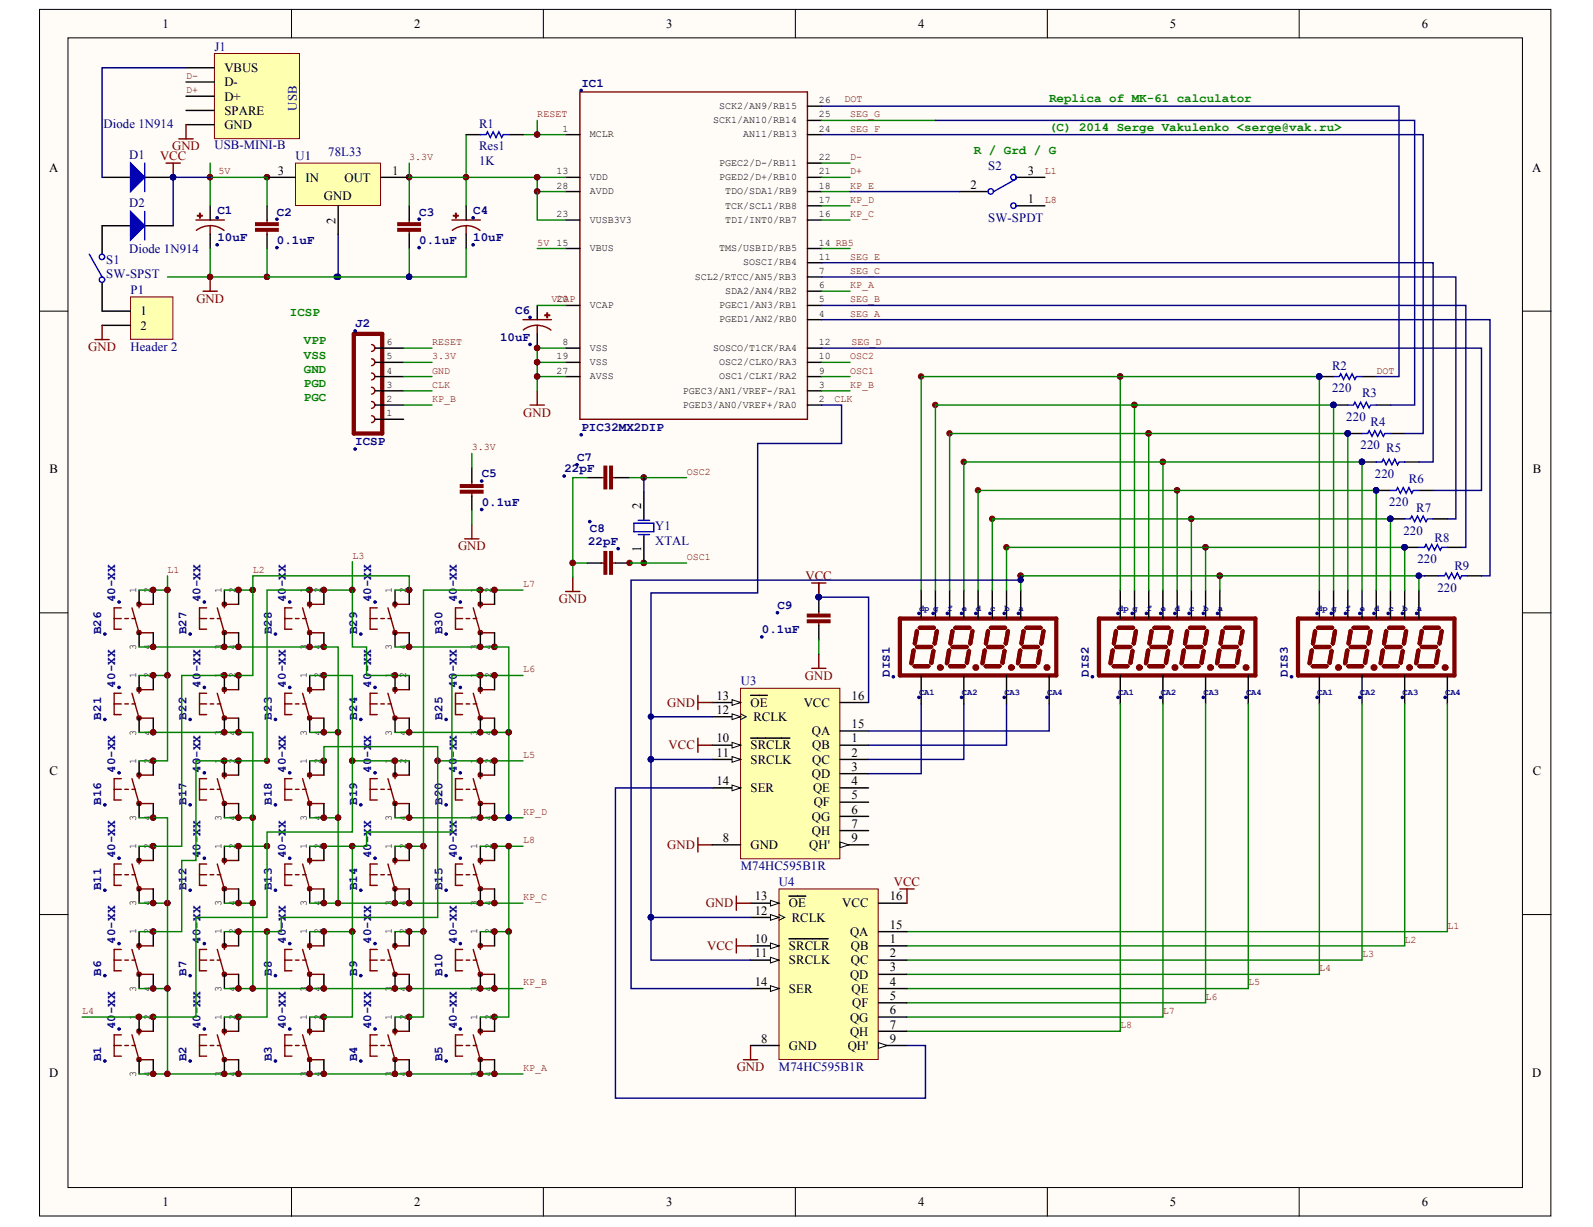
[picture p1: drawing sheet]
<svg xmlns="http://www.w3.org/2000/svg" width="269mm" height="207mm" viewBox="0 0 269 207" stroke-linecap="round" stroke-linejoin="round" font-family="sans-serif">
<defs><g id="words">
<g font-size="2.2">
<text x="27.4" y="4.7">1</text>
<text x="69.9" y="4.7">2</text>
<text x="112.4" y="4.7">3</text>
<text x="154.9" y="4.7">4</text>
<text x="197.4" y="4.7">5</text>
<text x="239.9" y="4.7">6</text>
<text x="37.9" y="17">D+</text>
<text x="37.9" y="14.6">D-</text>
<text x="37.9" y="12.2">VBUS</text>
<text x="37.9" y="21.8">GND</text>
<text x="37.9" y="19.4">SPARE</text>
<text x="8.3" y="29">A</text>
<text x="46.9" y="29.5">3</text>
<text x="66.2" y="29.5">1</text>
<text x="173.5" y="29.5">3</text>
<text x="258.6" y="29">A</text>
<text x="51.5" y="30.6">IN</text>
<text x="54.7" y="33.8">GND</text>
<text x="58.1" y="30.6">OUT</text>
<text x="163.7" y="31.9">2</text>
<text x="173.5" y="34.3">1</text>
<text x="56.6" y="37.7" transform="rotate(-90 56.6 37.7)">2</text>
<text x="23.7" y="53.2">1</text>
<text x="23.7" y="55.6">2</text>
<text x="8.4" y="79.9">B</text>
<text x="258.6" y="79.9">B</text>
<text x="108.2" y="85.9" transform="rotate(-90 108.2 85.9)">2</text>
<text x="108.2" y="93.2" transform="rotate(-90 108.2 93.2)">1</text>
<text x="120.9" y="118.1">13</text>
<text x="126.6" y="119.3">OE</text>
<text x="135.6" y="119.3">VCC</text>
<text x="143.7" y="118.1">16</text>
<text x="120.9" y="120.5">12</text>
<text x="120.9" y="125.3">10</text>
<text x="127.1" y="121.7">RCLK</text>
<text x="137" y="124.1">QA</text>
<text x="143.7" y="122.9">15</text>
<text x="143.7" y="125.3">1</text>
<text x="8.4" y="130.8">C</text>
<text x="120.9" y="127.7">11</text>
<text x="126.6" y="126.5">SRCLR</text>
<text x="126.6" y="128.9">SRCLK</text>
<text x="137" y="131.3">QD</text>
<text x="137.1" y="126.5">QB</text>
<text x="137.1" y="128.9">QC</text>
<text x="143.7" y="127.7">2</text>
<text x="143.7" y="130.1">3</text>
<text x="258.6" y="130.8">C</text>
<text x="120.9" y="132.5">14</text>
<text x="126.6" y="133.7">SER</text>
<text x="137.2" y="133.7">QE</text>
<text x="137.3" y="136.1">QF</text>
<text x="143.7" y="132.5">4</text>
<text x="143.7" y="134.9">5</text>
<text x="143.7" y="137.3">6</text>
<text x="122" y="142.1">8</text>
<text x="126.6" y="143.3">GND</text>
<text x="136.6" y="143.3">QH'</text>
<text x="137" y="138.5">QG</text>
<text x="137" y="140.9">QH</text>
<text x="143.7" y="139.7">7</text>
<text x="143.7" y="142.1">9</text>
<text x="127.4" y="152">13</text>
<text x="127.4" y="154.4">12</text>
<text x="133.1" y="153.2">OE</text>
<text x="133.6" y="155.6">RCLK</text>
<text x="142.1" y="153.2">VCC</text>
<text x="150.2" y="152">16</text>
<text x="127.4" y="159.1">10</text>
<text x="127.4" y="161.6">11</text>
<text x="133.1" y="160.4">SRCLR</text>
<text x="143.4" y="158">QA</text>
<text x="143.6" y="160.4">QB</text>
<text x="150.2" y="156.8">15</text>
<text x="150.2" y="159.1">1</text>
<text x="150.2" y="161.6">2</text>
<text x="127.4" y="166.4">14</text>
<text x="133.1" y="167.6">SER</text>
<text x="133.1" y="162.8">SRCLK</text>
<text x="143.4" y="165.2">QD</text>
<text x="143.6" y="162.8">QC</text>
<text x="143.7" y="167.6">QE</text>
<text x="150.2" y="164">3</text>
<text x="150.2" y="166.4">4</text>
<text x="143.4" y="172.4">QG</text>
<text x="143.8" y="170">QF</text>
<text x="150.2" y="168.8">5</text>
<text x="150.2" y="171.2">6</text>
<text x="150.2" y="173.6">7</text>
<text x="128.5" y="176">8</text>
<text x="133.1" y="177.2">GND</text>
<text x="143.1" y="177.2">QH'</text>
<text x="143.4" y="174.8">QH</text>
<text x="150.2" y="176">9</text>
<text x="8.3" y="181.7">D</text>
<text x="258.6" y="181.7">D</text>
<text x="27.4" y="203.6">1</text>
<text x="69.9" y="203.6">2</text>
<text x="112.4" y="203.6">3</text>
<text x="154.9" y="203.6">4</text>
<text x="197.4" y="203.6">5</text>
<text x="239.9" y="203.6">6</text>
</g>
<g font-size="2.2" fill="#000080">
<text x="36.2" y="8.6">J1</text>
<text x="17.5" y="21.5">Diode 1N914</text>
<text x="50.1" y="18.7" transform="rotate(-90 50.1 18.7)">USB</text>
<text x="80.8" y="21.5">R1</text>
<text x="21.8" y="26.8">D1</text>
<text x="36.2" y="25.1">USB-MINI-B</text>
<text x="49.9" y="27.1">U1</text>
<text x="55.4" y="26.3">78L33</text>
<text x="80.8" y="27.8">1K</text>
<text x="80.8" y="25.4">Res1</text>
<text x="166.7" y="28.7">S2</text>
<text x="21.8" y="35">D2</text>
<text x="166.7" y="37.4">SW-SPDT</text>
<text x="17.9" y="44.6">S1</text>
<text x="17.9" y="47">SW-SPST</text>
<text x="21.8" y="42.7">Diode 1N914</text>
<text x="22" y="49.6">P1</text>
<text x="22" y="59.3">Header 2</text>
<text x="224.8" y="62.4">R2</text>
<text x="224.8" y="66.2">220</text>
<text x="227.2" y="71">220</text>
<text x="229.9" y="66.9">R3</text>
<text x="231.3" y="72">R4</text>
<text x="229.6" y="75.8">220 R5</text>
<text x="232" y="80.6">220</text>
<text x="237.7" y="81.6">R6</text>
<text x="110.6" y="89.5">Y1</text>
<text x="234.4" y="85.4">220</text>
<text x="239" y="86.4">R7</text>
<text x="110.6" y="91.9">XTAL</text>
<text x="236.8" y="90.2">220</text>
<text x="239.2" y="95">220</text>
<text x="242.1" y="91.4">R8</text>
<text x="242.6" y="99.9">220</text>
<text x="245.4" y="96.2">R9</text>
<text x="125" y="115.7">U3</text>
<text x="125" y="146.9">M74HC595B1R</text>
<text x="131.5" y="149.6">U4</text>
<text x="131.5" y="180.8">M74HC595B1R</text>
</g>
<g font-size="2.2" fill="#800000">
<text x="27" y="27.1">VCC</text>
<text x="29" y="25.4">GND</text>
<text x="33.1" y="51.1">GND</text>
<text x="14.9" y="59.3">GND</text>
<text x="88.3" y="70.3">GND</text>
<text x="77.3" y="92.9">GND</text>
<text x="94.3" y="101.8">GND</text>
<text x="135.9" y="97.9">VCC</text>
<text x="112.6" y="119.3">GND</text>
<text x="135.8" y="114.7">GND</text>
<text x="112.8" y="126.5">VCC</text>
<text x="112.6" y="143.3">GND</text>
<text x="150.8" y="149.6">VCC</text>
<text x="119.1" y="153.2">GND</text>
<text x="119.3" y="160.4">VCC</text>
<text x="124.3" y="180.8">GND</text>
</g>
<g font-size="2.1" fill="#000080">
<text x="98.1" y="14.7">IC1</text>
<text x="36.7" y="36.1">C1</text>
<text x="36.7" y="40.7">10uF</text>
<text x="46.7" y="36.4">C2</text>
<text x="46.7" y="41.2">0.1uF</text>
<text x="70.7" y="36.4">C3</text>
<text x="70.7" y="41.2">0.1uF</text>
<text x="79.9" y="36.1">C4</text>
<text x="79.9" y="40.7">10uF</text>
<text x="86.9" y="53">C6</text>
<text x="59.9" y="55.2">J2</text>
<text x="84.4" y="57.5">10uF</text>
<text x="59.9" y="75.2">ICSP</text>
<text x="97.4" y="77.8">C7</text>
<text x="98.1" y="72.8">PIC32MX2DIP</text>
<text x="81.3" y="80.6">C5</text>
<text x="95.2" y="79.7">22pF</text>
<text x="81.3" y="85.4">0.1uF</text>
<text x="99.5" y="89.8">C8</text>
<text x="99.2" y="92">22pF</text>
<text x="19.5" y="101.6" transform="rotate(-90 19.5 101.6)">40-XX</text>
<text x="33.9" y="101.6" transform="rotate(-90 33.9 101.6)">40-XX</text>
<text x="48.2" y="101.6" transform="rotate(-90 48.2 101.6)">40</text>
<text x="48.2" y="99.1" transform="rotate(-90 48.2 99.1)">-X</text>
<text x="48.2" y="96.5" transform="rotate(-90 48.2 96.5)">X</text>
<text x="62.6" y="101.6" transform="rotate(-90 62.6 101.6)">40-X</text>
<text x="62.6" y="96.5" transform="rotate(-90 62.6 96.5)">X</text>
<text x="77.1" y="101.6" transform="rotate(-90 77.1 101.6)">40</text>
<text x="77.1" y="99.1" transform="rotate(-90 77.1 99.1)">-XX</text>
<text x="17.1" y="107" transform="rotate(-90 17.1 107)">B26</text>
<text x="31.4" y="107" transform="rotate(-90 31.4 107)">B27</text>
<text x="45.9" y="107" transform="rotate(-90 45.9 107)">B28</text>
<text x="60.3" y="107" transform="rotate(-90 60.3 107)">B29</text>
<text x="74.7" y="107" transform="rotate(-90 74.7 107)">B30</text>
<text x="128.6" y="106.9">0.1uF</text>
<text x="131.2" y="102.8">C9</text>
<text x="33.9" y="113.5" transform="rotate(-90 33.9 113.5)">-XX</text>
<text x="62.6" y="113.5" transform="rotate(-90 62.6 113.5)">-XX</text>
<text x="77.1" y="113.5" transform="rotate(-90 77.1 113.5)">-XX</text>
<text x="19.5" y="116.1" transform="rotate(-90 19.5 116.1)">40-XX</text>
<text x="33.9" y="116.1" transform="rotate(-90 33.9 116.1)">40</text>
<text x="48.2" y="116.1" transform="rotate(-90 48.2 116.1)">40-XX</text>
<text x="62.6" y="116.1" transform="rotate(-90 62.6 116.1)">40</text>
<text x="77.1" y="116.1" transform="rotate(-90 77.1 116.1)">40</text>
<text x="150.2" y="114.2" transform="rotate(-90 150.2 114.2)">DIS1</text>
<text x="183.7" y="114.2" transform="rotate(-90 183.7 114.2)">DIS2</text>
<text x="217.3" y="114.2" transform="rotate(-90 217.3 114.2)">DIS3</text>
<text x="17.1" y="121.5" transform="rotate(-90 17.1 121.5)">B21</text>
<text x="31.4" y="121.5" transform="rotate(-90 31.4 121.5)">B22</text>
<text x="45.9" y="121.5" transform="rotate(-90 45.9 121.5)">B23</text>
<text x="60.3" y="121.5" transform="rotate(-90 60.3 121.5)">B24</text>
<text x="62.6" y="125.3" transform="rotate(-90 62.6 125.3)">X</text>
<text x="74.7" y="121.5" transform="rotate(-90 74.7 121.5)">B25</text>
<text x="19.5" y="130.5" transform="rotate(-90 19.5 130.5)">40-XX</text>
<text x="33.9" y="130.5" transform="rotate(-90 33.9 130.5)">40</text>
<text x="33.9" y="127.9" transform="rotate(-90 33.9 127.9)">-XX</text>
<text x="48.2" y="130.5" transform="rotate(-90 48.2 130.5)">40-XX</text>
<text x="62.6" y="130.5" transform="rotate(-90 62.6 130.5)">40</text>
<text x="62.6" y="127.9" transform="rotate(-90 62.6 127.9)">-X</text>
<text x="77.1" y="130.5" transform="rotate(-90 77.1 130.5)">40</text>
<text x="77.1" y="127.9" transform="rotate(-90 77.1 127.9)">-XX</text>
<text x="17.1" y="135.9" transform="rotate(-90 17.1 135.9)">B16</text>
<text x="31.4" y="135.9" transform="rotate(-90 31.4 135.9)">B17</text>
<text x="45.9" y="135.9" transform="rotate(-90 45.9 135.9)">B18</text>
<text x="60.3" y="135.9" transform="rotate(-90 60.3 135.9)">B19</text>
<text x="74.7" y="135.9" transform="rotate(-90 74.7 135.9)">B20</text>
<text x="19.5" y="144.9" transform="rotate(-90 19.5 144.9)">40-XX</text>
<text x="33.9" y="144.9" transform="rotate(-90 33.9 144.9)">40-XX</text>
<text x="48.2" y="144.9" transform="rotate(-90 48.2 144.9)">40-XX</text>
<text x="62.6" y="144.9" transform="rotate(-90 62.6 144.9)">40-XX</text>
<text x="77.1" y="144.9" transform="rotate(-90 77.1 144.9)">40-XX</text>
<text x="17.1" y="150.3" transform="rotate(-90 17.1 150.3)">B11</text>
<text x="31.4" y="150.3" transform="rotate(-90 31.4 150.3)">B12</text>
<text x="33.9" y="154.2" transform="rotate(-90 33.9 154.2)">X</text>
<text x="45.9" y="150.3" transform="rotate(-90 45.9 150.3)">B13</text>
<text x="48.2" y="154.2" transform="rotate(-90 48.2 154.2)">X</text>
<text x="60.3" y="150.3" transform="rotate(-90 60.3 150.3)">B14</text>
<text x="62.6" y="154.2" transform="rotate(-90 62.6 154.2)">X</text>
<text x="74.7" y="150.3" transform="rotate(-90 74.7 150.3)">B15</text>
<text x="19.5" y="159.3" transform="rotate(-90 19.5 159.3)">40-XX</text>
<text x="33.9" y="159.3" transform="rotate(-90 33.9 159.3)">40-X</text>
<text x="48.2" y="159.3" transform="rotate(-90 48.2 159.3)">40-X</text>
<text x="62.6" y="159.3" transform="rotate(-90 62.6 159.3)">40-X</text>
<text x="77.1" y="159.3" transform="rotate(-90 77.1 159.3)">40-XX</text>
<text x="17.1" y="164.7" transform="rotate(-90 17.1 164.7)">B6</text>
<text x="31.4" y="164.7" transform="rotate(-90 31.4 164.7)">B7</text>
<text x="45.9" y="164.7" transform="rotate(-90 45.9 164.7)">B8</text>
<text x="60.3" y="164.7" transform="rotate(-90 60.3 164.7)">B9</text>
<text x="74.7" y="164.7" transform="rotate(-90 74.7 164.7)">B10</text>
<text x="19.5" y="173.7" transform="rotate(-90 19.5 173.7)">40</text>
<text x="19.5" y="171.1" transform="rotate(-90 19.5 171.1)">-XX</text>
<text x="33.9" y="173.7" transform="rotate(-90 33.9 173.7)">40-XX</text>
<text x="48.2" y="173.7" transform="rotate(-90 48.2 173.7)">40-XX</text>
<text x="62.6" y="173.7" transform="rotate(-90 62.6 173.7)">40-XX</text>
<text x="77.1" y="173.7" transform="rotate(-90 77.1 173.7)">40-XX</text>
<text x="17.1" y="179.1" transform="rotate(-90 17.1 179.1)">B1</text>
<text x="31.4" y="179.1" transform="rotate(-90 31.4 179.1)">B2</text>
<text x="45.9" y="179.1" transform="rotate(-90 45.9 179.1)">B3</text>
<text x="60.3" y="179.1" transform="rotate(-90 60.3 179.1)">B4</text>
<text x="74.7" y="179.1" transform="rotate(-90 74.7 179.1)">B5</text>
</g>
<g font-size="2.1" fill="#008000">
<text x="177" y="17.3">Replica of MK-61 calculator</text>
<text x="177" y="22.1">(C) 2014 Serge Vakulenko &lt;serge@vak.ru&gt;</text>
<text x="164.3" y="25.9">R / Grd / G</text>
<text x="48.9" y="53.3">ICSP</text>
<text x="51.3" y="58.1">VPP</text>
<text x="51.3" y="60.5">VSS</text>
<text x="51.3" y="62.9">GND</text>
<text x="51.3" y="65.3">PGD</text>
<text x="51.3" y="67.7">PGC</text>
</g>
<g font-size="1.7" fill="#800000">
<text x="31.4" y="13.3">D-</text>
<text x="31.4" y="15.7">D+</text>
<text x="142.5" y="17.2">DOT</text>
<text x="90.7" y="19.8">RESET</text>
<text x="143.4" y="22.2">SEG_F</text>
<text x="143.4" y="19.8">SEG_G</text>
<text x="36.9" y="29.4">5V</text>
<text x="69.1" y="27">3.3V</text>
<text x="143.4" y="27">D-</text>
<text x="143.4" y="29.4">D+</text>
<text x="176.3" y="29.4">L1</text>
<text x="143.4" y="34.2">KP_D</text>
<text x="143.4" y="31.8">KP_E</text>
<text x="176.3" y="34.2">L8</text>
<text x="90.7" y="41.4">5V</text>
<text x="143.4" y="36.6">KP_C</text>
<text x="143.4" y="43.8">SEG_E</text>
<text x="143.4" y="46.2">SEG_C</text>
<text x="93" y="51">VCAP</text>
<text x="143.4" y="53.4">SEG_A</text>
<text x="143.4" y="51">SEG_B</text>
<text x="143.4" y="48.6">KP_A</text>
<text x="72.9" y="58.2">RESET</text>
<text x="143.7" y="58.2">SEG_D</text>
<text x="72.9" y="63.1">GND</text>
<text x="72.9" y="60.7">3.3V</text>
<text x="72.9" y="65.5">CLK</text>
<text x="143.4" y="65.5">KP_B</text>
<text x="143.4" y="63.1">OSC1</text>
<text x="143.4" y="60.7">OSC2</text>
<text x="232.3" y="63.1">DOT</text>
<text x="72.9" y="67.9">KP_B</text>
<text x="140.8" y="67.9">CLK</text>
<text x="79.6" y="76">3.3V</text>
<text x="115.9" y="80.1">OSC2</text>
<text x="59.5" y="94.3">L3</text>
<text x="115.9" y="94.5">OSC1</text>
<text x="28.3" y="96.7">L1</text>
<text x="42.7" y="96.7">L2</text>
<text x="88.3" y="99.1">L7</text>
<text x="88.3" y="113.5">L6</text>
<text x="88.3" y="127.9">L5</text>
<text x="88.3" y="137.5">KP_D</text>
<text x="88.3" y="142.3">L8</text>
<text x="88.3" y="151.9">KP_C</text>
<text x="229.9" y="161.5">L3</text>
<text x="237" y="159.1">L2</text>
<text x="244.2" y="156.7">L1</text>
<text x="88.3" y="166.3">KP_B</text>
<text x="210.6" y="166.3">L5</text>
<text x="222.6" y="163.9">L4</text>
<text x="13.9" y="171.1">L4</text>
<text x="189" y="173.5">L8</text>
<text x="196.2" y="171.1">L7</text>
<text x="203.4" y="168.7">L6</text>
<text x="88.3" y="180.8">KP_A</text>
</g>
<g font-size="1.7">
<text x="138.2" y="17.4">26</text>
<text x="94.9" y="22.2">1</text>
<text x="99.5" y="23.2">MCLR</text>
<text x="120.4" y="20.8">SCK1/AN10/RB14</text>
<text x="121.4" y="18.4">SCK2/AN9/RB15</text>
<text x="125.4" y="23.2">AN11/RB13</text>
<text x="138.2" y="19.8">25</text>
<text x="138.2" y="22.2">24</text>
<text x="93.9" y="29.4">13</text>
<text x="121.4" y="28">PGEC2/D-/RB11</text>
<text x="138.2" y="27">22</text>
<text x="138.2" y="29.4">21</text>
<text x="93.9" y="31.8">28</text>
<text x="99.5" y="32.8">AVDD</text>
<text x="99.5" y="30.4">VDD</text>
<text x="121.4" y="30.4">PGED2/D+/RB10</text>
<text x="122.4" y="35.2">TCK/SCL1/RB8</text>
<text x="122.4" y="32.8">TDO/SDA1/RB9</text>
<text x="138.2" y="34.2">17</text>
<text x="138.2" y="31.8">18</text>
<text x="93.9" y="36.6">23</text>
<text x="93.9" y="41.4">15</text>
<text x="99.5" y="37.6">VUSB3V3</text>
<text x="122.4" y="37.6">TDI/INT0/RB7</text>
<text x="138.2" y="36.6">16</text>
<text x="138.2" y="41.4">14 RB5</text>
<text x="99.5" y="42.4">VBUS</text>
<text x="117.3" y="47.2">SCL2/RTCC/AN5/RB3</text>
<text x="121.4" y="42.4">TMS/USBID/RB5</text>
<text x="125.4" y="44.8">SOSCI/RB4</text>
<text x="138.2" y="46.2">7</text>
<text x="138.2" y="43.8">11</text>
<text x="93.9" y="51">20</text>
<text x="99.5" y="52">VCAP</text>
<text x="121.4" y="52">PGEC1/AN3/RB1</text>
<text x="122.4" y="49.6">SDA2/AN4/RB2</text>
<text x="138.2" y="48.6">6</text>
<text x="138.2" y="51">5</text>
<text x="138.2" y="53.4">4</text>
<text x="65.2" y="58.2">6</text>
<text x="94.9" y="58.2">8</text>
<text x="99.5" y="59.2">VSS</text>
<text x="120.4" y="59.2">SOSCO/T1CK/RA4</text>
<text x="121.4" y="54.4">PGED1/AN2/RB0</text>
<text x="138.2" y="58.2">12</text>
<text x="65.2" y="65.5">3</text>
<text x="65.2" y="63.1">4</text>
<text x="65.2" y="60.7">5</text>
<text x="93.9" y="63.1">27</text>
<text x="93.9" y="60.7">19</text>
<text x="99.5" y="64">AVSS</text>
<text x="99.5" y="61.6">VSS</text>
<text x="121.4" y="61.6">OSC2/CLKO/RA3</text>
<text x="121.4" y="64">OSC1/CLKI/RA2</text>
<text x="138.2" y="65.5">3</text>
<text x="138.2" y="60.7">10</text>
<text x="138.2" y="63.1">9</text>
<text x="65.2" y="70.3">1</text>
<text x="65.2" y="67.9">2</text>
<text x="115.2" y="68.8">PGED3/AN0/VREF+/RA0</text>
<text x="115.2" y="66.4">PGEC3/AN1/VREF-/RA1</text>
<text x="138.2" y="67.9">2</text>
<text x="23" y="100.1" transform="rotate(-90 23 100.1)">1</text>
<text x="25.4" y="100.1" transform="rotate(-90 25.4 100.1)">2</text>
<text x="37.4" y="100.1" transform="rotate(-90 37.4 100.1)">1</text>
<text x="39.8" y="100.1" transform="rotate(-90 39.8 100.1)">2</text>
<text x="51.8" y="100.1" transform="rotate(-90 51.8 100.1)">1</text>
<text x="54.2" y="100.1" transform="rotate(-90 54.2 100.1)">2</text>
<text x="66.1" y="100.1" transform="rotate(-90 66.1 100.1)">1</text>
<text x="68.6" y="100.1" transform="rotate(-90 68.6 100.1)">2</text>
<text x="80.5" y="100.1" transform="rotate(-90 80.5 100.1)">1</text>
<text x="82.9" y="100.1" transform="rotate(-90 82.9 100.1)">2</text>
<text x="23" y="109.7" transform="rotate(-90 23 109.7)">3</text>
<text x="25.4" y="109.7" transform="rotate(-90 25.4 109.7)">4</text>
<text x="37.4" y="109.7" transform="rotate(-90 37.4 109.7)">3</text>
<text x="39.8" y="109.7" transform="rotate(-90 39.8 109.7)">4</text>
<text x="51.8" y="109.7" transform="rotate(-90 51.8 109.7)">3</text>
<text x="54.2" y="109.7" transform="rotate(-90 54.2 109.7)">4</text>
<text x="66.1" y="109.7" transform="rotate(-90 66.1 109.7)">3</text>
<text x="68.6" y="109.7" transform="rotate(-90 68.6 109.7)">4</text>
<text x="80.5" y="109.7" transform="rotate(-90 80.5 109.7)">3</text>
<text x="82.9" y="109.7" transform="rotate(-90 82.9 109.7)">4</text>
<text x="23" y="114.5" transform="rotate(-90 23 114.5)">1</text>
<text x="25.4" y="114.5" transform="rotate(-90 25.4 114.5)">2</text>
<text x="37.4" y="114.5" transform="rotate(-90 37.4 114.5)">1</text>
<text x="39.8" y="114.5" transform="rotate(-90 39.8 114.5)">2</text>
<text x="51.8" y="114.5" transform="rotate(-90 51.8 114.5)">1</text>
<text x="54.2" y="114.5" transform="rotate(-90 54.2 114.5)">2</text>
<text x="66.1" y="114.5" transform="rotate(-90 66.1 114.5)">1</text>
<text x="68.6" y="114.5" transform="rotate(-90 68.6 114.5)">2</text>
<text x="80.5" y="114.5" transform="rotate(-90 80.5 114.5)">1</text>
<text x="82.9" y="114.5" transform="rotate(-90 82.9 114.5)">2</text>
<text x="23" y="124.2" transform="rotate(-90 23 124.2)">3</text>
<text x="25.4" y="124.2" transform="rotate(-90 25.4 124.2)">4</text>
<text x="37.4" y="124.2" transform="rotate(-90 37.4 124.2)">3</text>
<text x="39.8" y="124.2" transform="rotate(-90 39.8 124.2)">4</text>
<text x="51.8" y="124.2" transform="rotate(-90 51.8 124.2)">3</text>
<text x="54.2" y="124.2" transform="rotate(-90 54.2 124.2)">4</text>
<text x="66.1" y="124.2" transform="rotate(-90 66.1 124.2)">3</text>
<text x="68.6" y="124.2" transform="rotate(-90 68.6 124.2)">4</text>
<text x="80.5" y="124.2" transform="rotate(-90 80.5 124.2)">3</text>
<text x="82.9" y="124.2" transform="rotate(-90 82.9 124.2)">4</text>
<text x="23" y="128.9" transform="rotate(-90 23 128.9)">1</text>
<text x="25.4" y="128.9" transform="rotate(-90 25.4 128.9)">2</text>
<text x="37.4" y="128.9" transform="rotate(-90 37.4 128.9)">1</text>
<text x="39.8" y="128.9" transform="rotate(-90 39.8 128.9)">2</text>
<text x="51.8" y="128.9" transform="rotate(-90 51.8 128.9)">1</text>
<text x="54.2" y="128.9" transform="rotate(-90 54.2 128.9)">2</text>
<text x="66.1" y="128.9" transform="rotate(-90 66.1 128.9)">1</text>
<text x="68.6" y="128.9" transform="rotate(-90 68.6 128.9)">2</text>
<text x="80.5" y="128.9" transform="rotate(-90 80.5 128.9)">1</text>
<text x="82.9" y="128.9" transform="rotate(-90 82.9 128.9)">2</text>
<text x="23" y="143.3" transform="rotate(-90 23 143.3)">1</text>
<text x="23" y="138.6" transform="rotate(-90 23 138.6)">3</text>
<text x="25.4" y="143.3" transform="rotate(-90 25.4 143.3)">2</text>
<text x="25.4" y="138.6" transform="rotate(-90 25.4 138.6)">4</text>
<text x="37.4" y="143.3" transform="rotate(-90 37.4 143.3)">1</text>
<text x="37.4" y="138.6" transform="rotate(-90 37.4 138.6)">3</text>
<text x="39.8" y="143.3" transform="rotate(-90 39.8 143.3)">2</text>
<text x="39.8" y="138.6" transform="rotate(-90 39.8 138.6)">4</text>
<text x="51.8" y="143.3" transform="rotate(-90 51.8 143.3)">1</text>
<text x="51.8" y="138.6" transform="rotate(-90 51.8 138.6)">3</text>
<text x="54.2" y="143.3" transform="rotate(-90 54.2 143.3)">2</text>
<text x="54.2" y="138.6" transform="rotate(-90 54.2 138.6)">4</text>
<text x="66.1" y="143.3" transform="rotate(-90 66.1 143.3)">1</text>
<text x="66.1" y="138.6" transform="rotate(-90 66.1 138.6)">3</text>
<text x="68.6" y="143.3" transform="rotate(-90 68.6 143.3)">2</text>
<text x="68.6" y="138.6" transform="rotate(-90 68.6 138.6)">4</text>
<text x="80.5" y="143.3" transform="rotate(-90 80.5 143.3)">1</text>
<text x="80.5" y="138.6" transform="rotate(-90 80.5 138.6)">3</text>
<text x="82.9" y="143.3" transform="rotate(-90 82.9 143.3)">2</text>
<text x="82.9" y="138.6" transform="rotate(-90 82.9 138.6)">4</text>
<text x="23" y="153" transform="rotate(-90 23 153)">3</text>
<text x="25.4" y="153" transform="rotate(-90 25.4 153)">4</text>
<text x="37.4" y="153" transform="rotate(-90 37.4 153)">3</text>
<text x="39.8" y="153" transform="rotate(-90 39.8 153)">4</text>
<text x="51.8" y="153" transform="rotate(-90 51.8 153)">3</text>
<text x="54.2" y="153" transform="rotate(-90 54.2 153)">4</text>
<text x="66.1" y="153" transform="rotate(-90 66.1 153)">3</text>
<text x="68.6" y="153" transform="rotate(-90 68.6 153)">4</text>
<text x="80.5" y="153" transform="rotate(-90 80.5 153)">3</text>
<text x="82.9" y="153" transform="rotate(-90 82.9 153)">4</text>
<text x="23" y="157.7" transform="rotate(-90 23 157.7)">1</text>
<text x="25.4" y="157.7" transform="rotate(-90 25.4 157.7)">2</text>
<text x="37.4" y="157.7" transform="rotate(-90 37.4 157.7)">1</text>
<text x="39.8" y="157.7" transform="rotate(-90 39.8 157.7)">2</text>
<text x="51.8" y="157.7" transform="rotate(-90 51.8 157.7)">1</text>
<text x="54.2" y="157.7" transform="rotate(-90 54.2 157.7)">2</text>
<text x="66.1" y="157.7" transform="rotate(-90 66.1 157.7)">1</text>
<text x="68.6" y="157.7" transform="rotate(-90 68.6 157.7)">2</text>
<text x="80.5" y="157.7" transform="rotate(-90 80.5 157.7)">1</text>
<text x="82.9" y="157.7" transform="rotate(-90 82.9 157.7)">2</text>
<text x="23" y="167.4" transform="rotate(-90 23 167.4)">3</text>
<text x="25.4" y="167.4" transform="rotate(-90 25.4 167.4)">4</text>
<text x="37.4" y="167.4" transform="rotate(-90 37.4 167.4)">3</text>
<text x="39.8" y="167.4" transform="rotate(-90 39.8 167.4)">4</text>
<text x="51.8" y="167.4" transform="rotate(-90 51.8 167.4)">3</text>
<text x="54.2" y="167.4" transform="rotate(-90 54.2 167.4)">4</text>
<text x="66.1" y="167.4" transform="rotate(-90 66.1 167.4)">3</text>
<text x="68.6" y="167.4" transform="rotate(-90 68.6 167.4)">4</text>
<text x="80.5" y="167.4" transform="rotate(-90 80.5 167.4)">3</text>
<text x="82.9" y="167.4" transform="rotate(-90 82.9 167.4)">4</text>
<text x="23" y="172.1" transform="rotate(-90 23 172.1)">1</text>
<text x="25.4" y="172.1" transform="rotate(-90 25.4 172.1)">2</text>
<text x="37.4" y="172.1" transform="rotate(-90 37.4 172.1)">1</text>
<text x="39.8" y="172.1" transform="rotate(-90 39.8 172.1)">2</text>
<text x="51.8" y="172.1" transform="rotate(-90 51.8 172.1)">1</text>
<text x="54.2" y="172.1" transform="rotate(-90 54.2 172.1)">2</text>
<text x="66.1" y="172.1" transform="rotate(-90 66.1 172.1)">1</text>
<text x="68.6" y="172.1" transform="rotate(-90 68.6 172.1)">2</text>
<text x="80.5" y="172.1" transform="rotate(-90 80.5 172.1)">1</text>
<text x="82.9" y="172.1" transform="rotate(-90 82.9 172.1)">2</text>
<text x="23" y="181.8" transform="rotate(-90 23 181.8)">3</text>
<text x="25.4" y="181.8" transform="rotate(-90 25.4 181.8)">4</text>
<text x="37.4" y="181.8" transform="rotate(-90 37.4 181.8)">3</text>
<text x="39.8" y="181.8" transform="rotate(-90 39.8 181.8)">4</text>
<text x="51.8" y="181.8" transform="rotate(-90 51.8 181.8)">3</text>
<text x="54.2" y="181.8" transform="rotate(-90 54.2 181.8)">4</text>
<text x="66.1" y="181.8" transform="rotate(-90 66.1 181.8)">3</text>
<text x="68.6" y="181.8" transform="rotate(-90 68.6 181.8)">4</text>
<text x="80.5" y="181.8" transform="rotate(-90 80.5 181.8)">3</text>
<text x="82.9" y="181.8" transform="rotate(-90 82.9 181.8)">4</text>
</g>
<g font-size="1.5" fill="#000080">
<text x="155.1" y="103.1">dp g</text>
<text x="159.9" y="103.1">f</text>
<text x="162.3" y="103.1">e</text>
<text x="164.7" y="103.1">d</text>
<text x="167.1" y="103.1">c</text>
<text x="169.5" y="103.1">b</text>
<text x="171.9" y="103.1">a</text>
<text x="188.7" y="103.1">dp g</text>
<text x="193.5" y="103.1">f</text>
<text x="195.9" y="103.1">e</text>
<text x="198.3" y="103.1">d</text>
<text x="200.7" y="103.1">c</text>
<text x="203.1" y="103.1">b</text>
<text x="205.5" y="103.1">a</text>
<text x="222.3" y="103.1">dp g</text>
<text x="227.1" y="103.1">f</text>
<text x="229.5" y="103.1">e</text>
<text x="231.9" y="103.1">d</text>
<text x="234.3" y="103.1">c</text>
<text x="236.7" y="103.1">b</text>
<text x="239.1" y="103.1">a</text>
<text x="155.1" y="117.3">CA1</text>
<text x="162.3" y="117.3">CA2</text>
<text x="169.5" y="117.3">CA3</text>
<text x="176.7" y="117.3">CA4</text>
<text x="188.7" y="117.3">CA1</text>
<text x="195.9" y="117.3">CA2</text>
<text x="203.1" y="117.3">CA3</text>
<text x="210.3" y="117.3">CA4</text>
<text x="222.3" y="117.3">CA1</text>
<text x="229.5" y="117.3">CA2</text>
<text x="236.7" y="117.3">CA3</text>
<text x="243.9" y="117.3">CA4</text>
</g>
</g></defs>
<g fill="#fffcf8" stroke="#000" stroke-width=".17">
<path d="M6.7 1.6h255v203.6h-255z"/>
<path d="M11.5 6.4h245.4v194h-245.4z"/>
</g>
<g fill="none" stroke="#000" stroke-width=".17">
<path d="M49.2 1.6v4.8M91.7 1.6v4.8M134.2 1.6v4.8M176.7 1.6v4.8M219.2 1.6v4.8M6.7 52.5h4.8M257 52.5h4.8M6.7 103.4h4.8M257 103.4h4.8M6.7 154.4h4.8M257 154.4h4.8M49.2 200.5v4.8"/>
<path d="M91.7 200.5v4.8M134.2 200.5v4.8M176.7 200.5v4.8M219.2 200.5v4.8"/>
</g>
<g fill="#000080" stroke="#000080" stroke-width=".17">
<circle cx="23.4" cy="171.6" r=".46"/>
<circle cx="25.8" cy="181.2" r=".46"/>
<circle cx="25.8" cy="171.6" r=".46"/>
<circle cx="25.8" cy="166.8" r=".46"/>
<circle cx="25.8" cy="157.2" r=".46"/>
<circle cx="25.8" cy="152.4" r=".46"/>
<circle cx="25.8" cy="142.8" r=".46"/>
<circle cx="25.8" cy="138" r=".46"/>
<circle cx="25.8" cy="128.4" r=".46"/>
<circle cx="25.8" cy="123.6" r=".46"/>
<circle cx="25.8" cy="114" r=".46"/>
<circle cx="25.8" cy="109.2" r=".46"/>
<circle cx="25.8" cy="99.6" r=".46"/>
<circle cx="28.2" cy="181.2" r=".46"/>
<circle cx="28.2" cy="166.8" r=".46"/>
<circle cx="28.2" cy="152.4" r=".46"/>
<circle cx="28.2" cy="114" r=".46"/>
<circle cx="28.2" cy="99.6" r=".46"/>
<circle cx="35.4" cy="46.7" r=".46"/>
<circle cx="35.4" cy="29.9" r=".46"/>
<circle cx="37.8" cy="181.2" r=".46"/>
<circle cx="37.8" cy="128.4" r=".46"/>
<circle cx="37.8" cy="123.6" r=".46"/>
<circle cx="37.8" cy="114" r=".46"/>
<circle cx="37.8" cy="109.2" r=".46"/>
<circle cx="40.2" cy="181.2" r=".46"/>
<circle cx="40.2" cy="171.6" r=".46"/>
<circle cx="40.2" cy="166.8" r=".46"/>
<circle cx="40.2" cy="157.2" r=".46"/>
<circle cx="40.2" cy="152.4" r=".46"/>
<circle cx="40.2" cy="142.8" r=".46"/>
<circle cx="40.2" cy="138" r=".46"/>
<circle cx="40.2" cy="128.4" r=".46"/>
<circle cx="40.2" cy="123.6" r=".46"/>
<circle cx="40.2" cy="114" r=".46"/>
<circle cx="40.2" cy="109.2" r=".46"/>
<circle cx="40.2" cy="99.6" r=".46"/>
<circle cx="42.6" cy="166.8" r=".46"/>
<circle cx="42.6" cy="152.4" r=".46"/>
<circle cx="42.6" cy="138" r=".46"/>
<circle cx="42.6" cy="99.6" r=".46"/>
<circle cx="45" cy="157.2" r=".46"/>
<circle cx="45" cy="142.8" r=".46"/>
<circle cx="45" cy="46.7" r=".46"/>
<circle cx="45" cy="29.9" r=".46"/>
<circle cx="52.2" cy="181.2" r=".46"/>
<circle cx="52.2" cy="166.8" r=".46"/>
<circle cx="52.2" cy="109.2" r=".46"/>
<circle cx="52.2" cy="99.6" r=".46"/>
<circle cx="54.6" cy="181.2" r=".46"/>
<circle cx="54.6" cy="171.6" r=".46"/>
<circle cx="54.6" cy="166.8" r=".46"/>
<circle cx="54.6" cy="157.2" r=".46"/>
<circle cx="54.6" cy="152.4" r=".46"/>
<circle cx="54.6" cy="142.8" r=".46"/>
<circle cx="54.6" cy="138" r=".46"/>
<circle cx="54.6" cy="128.4" r=".46"/>
<circle cx="54.6" cy="123.6" r=".46"/>
<circle cx="54.6" cy="114" r=".46"/>
<circle cx="54.6" cy="109.2" r=".46"/>
<circle cx="54.6" cy="99.6" r=".46"/>
<circle cx="57" cy="152.4" r=".46"/>
<circle cx="57" cy="138" r=".46"/>
<circle cx="57" cy="123.6" r=".46"/>
<circle cx="59.4" cy="157.2" r=".46"/>
<circle cx="59.4" cy="142.8" r=".46"/>
<circle cx="59.4" cy="128.4" r=".46"/>
<circle cx="59.4" cy="99.6" r=".46"/>
<circle cx="66.6" cy="181.2" r=".46"/>
<circle cx="66.6" cy="166.8" r=".46"/>
<circle cx="66.6" cy="152.4" r=".46"/>
<circle cx="66.6" cy="128.4" r=".46"/>
<circle cx="66.6" cy="114" r=".46"/>
<circle cx="69" cy="181.2" r=".46"/>
<circle cx="69" cy="171.6" r=".46"/>
<circle cx="69" cy="166.8" r=".46"/>
<circle cx="69" cy="157.2" r=".46"/>
<circle cx="69" cy="152.4" r=".46"/>
<circle cx="69" cy="142.8" r=".46"/>
<circle cx="69" cy="138" r=".46"/>
<circle cx="69" cy="123.6" r=".46"/>
<circle cx="69" cy="109.2" r=".46"/>
<circle cx="69" cy="99.6" r=".46"/>
<circle cx="69" cy="29.9" r=".46"/>
<circle cx="71.4" cy="157.2" r=".46"/>
<circle cx="71.4" cy="142.8" r=".46"/>
<circle cx="73.8" cy="128.4" r=".46"/>
<circle cx="78.6" cy="29.9" r=".46"/>
<circle cx="81" cy="181.2" r=".46"/>
<circle cx="81" cy="166.8" r=".46"/>
<circle cx="81" cy="152.4" r=".46"/>
<circle cx="81" cy="138" r=".46"/>
<circle cx="81" cy="128.4" r=".46"/>
<circle cx="81" cy="123.6" r=".46"/>
<circle cx="81" cy="114" r=".46"/>
<circle cx="81" cy="109.2" r=".46"/>
<circle cx="81" cy="99.6" r=".46"/>
<circle cx="83.4" cy="181.2" r=".46"/>
<circle cx="83.4" cy="171.6" r=".46"/>
<circle cx="83.4" cy="166.8" r=".46"/>
<circle cx="83.4" cy="157.2" r=".46"/>
<circle cx="83.4" cy="152.4" r=".46"/>
<circle cx="83.4" cy="142.8" r=".46"/>
<circle cx="83.4" cy="138" r=".46"/>
<circle cx="83.4" cy="128.4" r=".46"/>
<circle cx="83.4" cy="123.6" r=".46"/>
<circle cx="83.4" cy="114" r=".46"/>
<circle cx="83.4" cy="109.2" r=".46"/>
<circle cx="83.4" cy="99.6" r=".46"/>
<circle cx="85.8" cy="157.2" r=".46"/>
<circle cx="85.8" cy="142.8" r=".46"/>
<circle cx="85.8" cy="123.6" r=".46"/>
<circle cx="90.6" cy="63.5" r=".46"/>
<circle cx="90.6" cy="61.1" r=".46"/>
<circle cx="90.6" cy="58.7" r=".46"/>
<circle cx="90.6" cy="32.3" r=".46"/>
<circle cx="90.6" cy="29.9" r=".46"/>
<circle cx="90.6" cy="22.7" r=".46"/>
<circle cx="96.6" cy="95" r=".46"/>
<circle cx="108.6" cy="95" r=".46"/>
<circle cx="108.6" cy="80.6" r=".46"/>
<circle cx="172.2" cy="97.2" r=".46"/>
<circle cx="189" cy="63.5" r=".46"/>
<circle cx="191.4" cy="68.3" r=".46"/>
<circle cx="193.8" cy="73.1" r=".46"/>
<circle cx="196.2" cy="77.9" r=".46"/>
<circle cx="198.6" cy="82.7" r=".46"/>
<circle cx="201" cy="87.6" r=".46"/>
<circle cx="203.4" cy="92.4" r=".46"/>
<circle cx="205.8" cy="97.2" r=".46"/>
<circle cx="98.1" cy="15.3" r=".22"/>
<circle cx="98.1" cy="73.4" r=".22"/>
<circle cx="36.6" cy="36.8" r=".22"/>
<circle cx="36.6" cy="41.3" r=".22"/>
<circle cx="46.7" cy="37" r=".22"/>
<circle cx="46.7" cy="41.8" r=".22"/>
<circle cx="70.7" cy="37" r=".22"/>
<circle cx="70.7" cy="41.8" r=".22"/>
<circle cx="59.9" cy="55.8" r=".22"/>
<circle cx="59.9" cy="75.8" r=".22"/>
<circle cx="99.5" cy="88" r=".22"/>
<circle cx="104.3" cy="92.6" r=".22"/>
<circle cx="97.4" cy="78.4" r=".22"/>
<circle cx="95.2" cy="80.3" r=".22"/>
<circle cx="89.4" cy="53.6" r=".22"/>
<circle cx="89.4" cy="58.1" r=".22"/>
<circle cx="79.8" cy="36.8" r=".22"/>
<circle cx="79.8" cy="41.3" r=".22"/>
<circle cx="169.5" cy="117.7" r=".22"/>
<circle cx="176.7" cy="117.7" r=".22"/>
<circle cx="155.1" cy="103.5" r=".22"/>
<circle cx="171.9" cy="103.5" r=".22"/>
<circle cx="169.5" cy="103.5" r=".22"/>
<circle cx="167.1" cy="103.5" r=".22"/>
<circle cx="164.7" cy="103.5" r=".22"/>
<circle cx="162.3" cy="103.5" r=".22"/>
<circle cx="159.9" cy="103.5" r=".22"/>
<circle cx="157.5" cy="103.5" r=".22"/>
<circle cx="155.1" cy="117.7" r=".22"/>
<circle cx="162.3" cy="117.7" r=".22"/>
<circle cx="150.7" cy="114.2" r=".22"/>
<circle cx="203.1" cy="117.7" r=".22"/>
<circle cx="210.3" cy="117.7" r=".22"/>
<circle cx="188.7" cy="103.5" r=".22"/>
<circle cx="205.5" cy="103.5" r=".22"/>
<circle cx="203.1" cy="103.5" r=".22"/>
<circle cx="200.7" cy="103.5" r=".22"/>
<circle cx="198.3" cy="103.5" r=".22"/>
<circle cx="195.9" cy="103.5" r=".22"/>
<circle cx="193.5" cy="103.5" r=".22"/>
<circle cx="191.1" cy="103.5" r=".22"/>
<circle cx="188.7" cy="117.7" r=".22"/>
<circle cx="195.9" cy="117.7" r=".22"/>
<circle cx="184.3" cy="114.2" r=".22"/>
<circle cx="236.7" cy="117.7" r=".22"/>
<circle cx="243.9" cy="117.7" r=".22"/>
<circle cx="222.3" cy="103.5" r=".22"/>
<circle cx="239.1" cy="103.5" r=".22"/>
<circle cx="236.7" cy="103.5" r=".22"/>
<circle cx="234.3" cy="103.5" r=".22"/>
<circle cx="231.9" cy="103.5" r=".22"/>
<circle cx="229.5" cy="103.5" r=".22"/>
<circle cx="227.1" cy="103.5" r=".22"/>
<circle cx="224.7" cy="103.5" r=".22"/>
<circle cx="222.3" cy="117.7" r=".22"/>
<circle cx="229.5" cy="117.7" r=".22"/>
<circle cx="217.9" cy="114.2" r=".22"/>
<circle cx="46.5" cy="179.1" r=".22"/>
<circle cx="48.9" cy="173.7" r=".22"/>
<circle cx="60.9" cy="179.1" r=".22"/>
<circle cx="63.3" cy="173.7" r=".22"/>
<circle cx="75.3" cy="179.1" r=".22"/>
<circle cx="77.7" cy="173.7" r=".22"/>
<circle cx="17.7" cy="179.1" r=".22"/>
<circle cx="20.1" cy="173.7" r=".22"/>
<circle cx="32.1" cy="179.1" r=".22"/>
<circle cx="34.5" cy="173.7" r=".22"/>
<circle cx="46.5" cy="164.7" r=".22"/>
<circle cx="48.9" cy="159.3" r=".22"/>
<circle cx="60.9" cy="164.7" r=".22"/>
<circle cx="63.3" cy="159.3" r=".22"/>
<circle cx="75.3" cy="164.7" r=".22"/>
<circle cx="77.7" cy="159.3" r=".22"/>
<circle cx="17.7" cy="164.7" r=".22"/>
<circle cx="20.1" cy="159.3" r=".22"/>
<circle cx="32.1" cy="164.7" r=".22"/>
<circle cx="34.5" cy="159.3" r=".22"/>
<circle cx="46.5" cy="150.2" r=".22"/>
<circle cx="48.9" cy="144.8" r=".22"/>
<circle cx="60.9" cy="150.2" r=".22"/>
<circle cx="63.3" cy="144.8" r=".22"/>
<circle cx="75.3" cy="150.2" r=".22"/>
<circle cx="77.7" cy="144.8" r=".22"/>
<circle cx="17.7" cy="150.2" r=".22"/>
<circle cx="20.1" cy="144.8" r=".22"/>
<circle cx="32.1" cy="150.2" r=".22"/>
<circle cx="34.5" cy="144.8" r=".22"/>
<circle cx="46.5" cy="135.8" r=".22"/>
<circle cx="48.9" cy="130.4" r=".22"/>
<circle cx="60.9" cy="135.8" r=".22"/>
<circle cx="63.3" cy="130.4" r=".22"/>
<circle cx="75.3" cy="135.8" r=".22"/>
<circle cx="77.7" cy="130.4" r=".22"/>
<circle cx="17.7" cy="135.8" r=".22"/>
<circle cx="20.1" cy="130.4" r=".22"/>
<circle cx="32.1" cy="135.8" r=".22"/>
<circle cx="34.5" cy="130.4" r=".22"/>
<circle cx="46.5" cy="121.4" r=".22"/>
<circle cx="48.9" cy="116" r=".22"/>
<circle cx="60.9" cy="121.4" r=".22"/>
<circle cx="63.3" cy="116" r=".22"/>
<circle cx="75.3" cy="121.4" r=".22"/>
<circle cx="77.7" cy="116" r=".22"/>
<circle cx="17.7" cy="121.4" r=".22"/>
<circle cx="20.1" cy="116" r=".22"/>
<circle cx="32.1" cy="121.4" r=".22"/>
<circle cx="34.5" cy="116" r=".22"/>
<circle cx="46.5" cy="107" r=".22"/>
<circle cx="48.9" cy="101.6" r=".22"/>
<circle cx="60.9" cy="107" r=".22"/>
<circle cx="63.3" cy="101.6" r=".22"/>
<circle cx="75.3" cy="107" r=".22"/>
<circle cx="77.7" cy="101.6" r=".22"/>
<circle cx="17.7" cy="107" r=".22"/>
<circle cx="20.1" cy="101.6" r=".22"/>
<circle cx="32.1" cy="107" r=".22"/>
<circle cx="34.5" cy="101.6" r=".22"/>
<circle cx="81.3" cy="81.2" r=".22"/>
<circle cx="81.3" cy="86" r=".22"/>
<circle cx="138.1" cy="100.8" r=".46"/>
<circle cx="131.2" cy="103.4" r=".22"/>
<circle cx="128.5" cy="107.5" r=".22"/>
<circle cx="69" cy="46.7" r=".46"/>
<circle cx="85.8" cy="138" r=".46"/>
</g>
<g fill="none" stroke="#800000" stroke-width=".24">
<path d="M97.9 15.5h38.4v55.3h-38.4zM33.1 37.1h4.8M33.1 38.9a3.8 3.8 0 0 1 2.4-.8v1.4M35.5 38.1a3.8 3.8 0 0 1 2.3 .8M45.1 37.1v.5M45.1 39.1v.4M69.1 37.1v.5M69.1 39.1v.4M76.3 37.1h4.8M76.3 38.9a3.8 3.8 0 0 1 2.4-.8v1.4M78.7 38.1a3.8 3.8 0 0 1 2.3 .8M34.3 49.1h2.4"/>
<path d="M35.5 46.7v2.4M62.7 58.2a.58 .58 0 0 1 .6 .5 .58 .58 0 0 1-.6 .6M88.3 53.9h4.8M90.7 54.9a3.8 3.8 0 0 0-2.4 .8M93 55.7a3.8 3.8 0 0 0-2.3-.8v1.5M62.7 65.4a.58 .58 0 0 1 .6 .5 .58 .58 0 0 1-.6 .6M62.7 67.8a.58 .58 0 0 1 .6 .5 .58 .58 0 0 1-.6 .6M62.7 70.2a.58 .58 0 0 1 .6 .5 .58 .58 0 0 1-.6 .6M62.7 60.6a.58 .58 0 0 1 .6 .5 .58 .58 0 0 1-.6 .6M62.7 63a.58 .58 0 0 1 .6 .5 .58 .58 0 0 1-.6 .6M89.5 68.4h2.4M90.7 66v2.4"/>
<path d="M78.4 90.9h2.4M79.6 81.3v.5M79.6 83.3v.4M79.6 88.5v2.4M95.5 99.8h2.4M96.7 97.4v2.4M101.5 95h.4M101.5 80.6h.4M103.4 95h.5M103.4 80.6h.5M19.3 118.8h1.2M19.3 104.4h1.2"/>
<path d="M20.5 102.6h-1.2v3.6h1.2M20.5 117h-1.2v3.6h1.2M21.1 118.8h.6M21.1 104.4h.6M22.3 118.8h.6M22.3 117l1.2 4.2h2.4M22.3 104.4h.6M22.3 102.6l1.2 4.2h2.4M25.9 102h-2.4v.6M25.9 116.4h-2.4v.6M33.7 118.8h1.2M33.7 104.4h1.2"/>
<path d="M34.9 102.6h-1.2v3.6h1.2M34.9 117h-1.2v3.6h1.2M35.5 118.8h.6M35.5 104.4h.6M36.7 118.8h.6M36.7 117l1.2 4.2h2.4M36.7 104.4h.6M36.7 102.6l1.2 4.2h2.4M40.3 102h-2.4v.6M40.3 116.4h-2.4v.6M48.1 118.8h1.2M48.1 104.4h1.2"/>
<path d="M49.3 102.6h-1.2v3.6h1.2M49.3 117h-1.2v3.6h1.2M49.9 118.8h.6M49.9 104.4h.6M51.1 118.8h.6M51.1 117l1.2 4.2h2.4M51.1 104.4h.6M51.1 102.6l1.2 4.2h2.4M54.7 102h-2.4v.6M54.7 116.4h-2.4v.6M62.5 118.8h1.2M62.5 104.4h1.2"/>
<path d="M63.7 102.6h-1.2v3.6h1.2M63.7 117h-1.2v3.6h1.2M64.3 118.8h.6M64.3 104.4h.6M65.5 118.8h.6M65.5 117l1.2 4.2h2.4M65.5 104.4h.6M65.5 102.6l1.2 4.2h2.4M69.1 102h-2.4v.6M69.1 116.4h-2.4v.6M76.9 118.8h1.2M76.9 104.4h1.2"/>
<path d="M78.1 102.6h-1.2v3.6h1.2M78.1 117h-1.2v3.6h1.2M78.7 118.8h.6M78.7 104.4h.6M79.9 118.8h.6M79.9 117l1.2 4.2h2.4M79.9 104.4h.6M79.9 102.6l1.2 4.2h2.4M83.5 102h-2.4v.6M83.5 116.4h-2.4v.6M137 112.8h2.4M138.2 103.2v.5"/>
<path d="M138.2 105.1v.5M138.2 110.4v2.4M154.2 109.5l.2 .2-.3 2.1-.3 .3-.2-.1 .3-2.2zM154.3 112.2h2.4l.2 .2-.2 .3h-2.4l-.2-.3zM154.7 106.2l.3 .3-.4 2.1-.2 .3-.3-.3 .4-2.2zM154.9 109h2.3l.2 .1-.3 .3h-2.4l-.2-.1zM155.2 105.7h2.4l.2 .3-.2 .2h-2.4l-.2-.2zM157.5 109.6l.3 .2-.4 2.2-.2 .1-.3-.2 .4-2.1zM158.1 106.2l.2 .2-.3 2.2-.3 .3-.2-.3 .3-2.1zM160.2 109.5l.2 .2-.3 2.1-.3 .3-.2-.1 .3-2.2zM160.3 112.2h2.4l.2 .2-.2 .3h-2.4l-.2-.3zM160.7 106.2l.3 .3-.4 2.1-.2 .3-.3-.3 .4-2.2z"/>
<path d="M160.8 109h2.4l.2 .1-.3 .3h-2.4l-.2-.1zM161.2 105.7h2.4l.2 .3-.2 .2h-2.4l-.2-.2zM163.5 109.6l.3 .2-.4 2.2-.2 .1-.3-.2 .4-2.1zM164.1 106.2l.2 .2-.3 2.2-.3 .3-.2-.3 .3-2.1zM166.2 109.5l.2 .2-.3 2.1-.3 .3-.2-.1 .3-2.2zM166.3 112.2h2.4l.2 .2-.2 .3h-2.4l-.2-.3zM166.7 106.2l.3 .3-.4 2.1-.2 .3-.3-.3 .4-2.2zM166.8 109h2.4l.2 .1-.3 .3h-2.4l-.2-.1zM167.2 105.7h2.4l.2 .3-.2 .2h-2.4l-.2-.2zM169.5 109.6l.3 .2-.4 2.2-.2 .1-.3-.2 .4-2.1zM170.1 106.2l.2 .2-.3 2.2-.3 .3-.2-.3 .3-2.1zM172.2 109.5l.2 .2-.3 2.1-.3 .3-.2-.1 .3-2.2z"/>
<path d="M172.3 112.2h2.4l.2 .2-.2 .3h-2.4l-.2-.3zM172.7 106.2l.3 .3-.4 2.1-.2 .3-.3-.3 .4-2.2zM172.8 109h2.4l.2 .1-.3 .3h-2.4l-.2-.1zM173.2 105.7h2.4l.2 .3-.2 .2h-2.4l-.2-.2zM175.5 109.6l.3 .2-.4 2.2-.2 .1-.3-.2 .4-2.1zM176.1 106.2l.2 .2-.3 2.2-.3 .3-.2-.3 .3-2.1zM187.8 109.5l.2 .2-.3 2.1-.3 .3-.2-.1 .3-2.2zM187.9 112.2h2.4l.2 .2-.2 .3h-2.4l-.2-.3zM188.3 106.2l.3 .3-.4 2.1-.2 .3-.3-.3 .4-2.2zM188.4 109h2.4l.2 .1-.3 .3h-2.4l-.2-.1zM188.8 105.7h2.4l.2 .3-.2 .2h-2.4l-.2-.2zM191.1 109.6l.3 .2-.4 2.2-.2 .1-.3-.2 .4-2.1z"/>
<path d="M191.7 106.2l.2 .2-.3 2.2-.3 .3-.2-.3 .3-2.1zM193.8 109.5l.2 .2-.3 2.1-.3 .3-.2-.1 .3-2.2zM193.9 112.2h2.4l.2 .2-.2 .3h-2.4l-.2-.3zM194.3 106.2l.3 .3-.4 2.1-.2 .3-.3-.3 .4-2.2zM194.4 109h2.4l.2 .1-.3 .3h-2.4l-.2-.1zM194.8 105.7h2.4l.2 .3-.2 .2h-2.4l-.2-.2zM197.1 109.6l.3 .2-.4 2.2-.2 .1-.3-.2 .4-2.1zM197.7 106.2l.2 .2-.3 2.2-.3 .3-.2-.3 .3-2.1zM199.8 109.5l.2 .2-.3 2.1-.3 .3-.2-.1 .3-2.2zM199.9 112.2h2.4l.2 .2-.2 .3h-2.4l-.2-.3zM200.3 106.2l.3 .3-.4 2.1-.2 .3-.3-.3 .4-2.2zM200.4 109h2.4l.2 .1-.3 .3h-2.4l-.2-.1z"/>
<path d="M200.8 105.7h2.4l.2 .3-.2 .2h-2.4l-.2-.2zM203.1 109.6l.3 .2-.4 2.2-.2 .1-.3-.2 .4-2.1zM203.7 106.2l.2 .2-.3 2.2-.3 .3-.2-.3 .3-2.1zM205.8 109.5l.2 .2-.3 2.1-.3 .3-.2-.1 .3-2.2zM205.9 112.2h2.4l.2 .2-.2 .3h-2.4l-.2-.3zM206.3 106.2l.3 .3-.4 2.1-.2 .3-.3-.3 .4-2.2zM206.4 109h2.4l.2 .1-.3 .3h-2.4l-.2-.1zM206.8 105.7h2.4l.2 .3-.2 .2h-2.4l-.2-.2zM209.1 109.6l.3 .2-.4 2.2-.2 .1-.3-.2 .4-2.1zM209.7 106.2l.2 .2-.3 2.2-.3 .3-.2-.3 .3-2.1zM221.4 109.5l.2 .2-.3 2.1-.3 .3-.2-.1 .3-2.2zM221.5 112.2h2.4l.2 .2-.2 .3h-2.4l-.3-.3z"/>
<path d="M221.9 106.2l.3 .3-.4 2.1-.2 .3-.3-.3 .4-2.2zM222 109h2.4l.2 .1-.3 .3h-2.4l-.2-.1zM222.4 105.7h2.4l.2 .3-.2 .2h-2.4l-.2-.2zM224.7 109.6l.3 .2-.4 2.2-.2 .1-.3-.2 .4-2.1zM225.3 106.2l.2 .2-.3 2.2-.3 .3-.2-.3 .3-2.1zM227.4 109.5l.2 .2-.3 2.1-.3 .3-.2-.1 .3-2.2zM227.5 112.2h2.4l.2 .2-.2 .3h-2.4l-.3-.3zM227.9 106.2l.3 .3-.4 2.1-.2 .3-.3-.3 .4-2.2zM228 109h2.4l.2 .1-.3 .3h-2.4l-.2-.1zM228.4 105.7h2.4l.2 .3-.2 .2h-2.4l-.2-.2zM230.7 109.6l.3 .2-.4 2.2-.2 .1-.3-.2 .4-2.1zM231.3 106.2l.2 .2-.3 2.2-.3 .3-.2-.3 .3-2.1z"/>
<path d="M233.4 109.5l.2 .2-.3 2.1-.3 .3-.2-.1 .3-2.2zM233.5 112.2h2.4l.2 .2-.2 .3h-2.4l-.3-.3zM233.9 106.2l.3 .3-.4 2.1-.2 .3-.3-.3 .4-2.2zM234 109h2.4l.2 .1-.3 .3h-2.4l-.2-.1zM234.4 105.7h2.4l.2 .3-.2 .2h-2.4l-.2-.2zM236.7 109.6l.3 .2-.4 2.2-.2 .1-.3-.2 .4-2.1zM237.3 106.2l.2 .2-.3 2.2-.3 .3-.2-.3 .3-2.1zM239.4 109.5l.2 .2-.3 2.1-.3 .3-.2-.1 .3-2.2zM239.5 112.2h2.4l.2 .2-.2 .3h-2.4l-.3-.3zM239.9 106.2l.3 .3-.4 2.1-.2 .3-.3-.3 .4-2.2zM240 109h2.4l.2 .1-.3 .3h-2.4l-.2-.1zM240.4 105.7h2.4l.2 .3-.2 .2h-2.4l-.2-.2z"/>
<path d="M242.7 109.6l.3 .2-.4 2.2-.2 .1-.3-.2 .4-2.1zM243.3 106.2l.2 .2-.3 2.2-.3 .3-.2-.3 .3-2.1zM19.3 133.2h1.2M20.5 131.4h-1.2v3.6h1.2M21.1 133.2h.6M22.3 133.2h.6M22.3 131.4l1.2 4.2h2.4M25.9 130.8h-2.4v.6M33.7 133.2h1.2M34.9 131.4h-1.2v3.6h1.2M35.5 133.2h.6M36.7 133.2h.6"/>
<path d="M36.7 131.4l1.2 4.2h2.4M40.3 130.8h-2.4v.6M48.1 133.2h1.2M49.3 131.4h-1.2v3.6h1.2M49.9 133.2h.6M51.1 133.2h.6M51.1 131.4l1.2 4.2h2.4M54.7 130.8h-2.4v.6M62.5 133.2h1.2M63.7 131.4h-1.2v3.6h1.2M64.3 133.2h.6M65.5 133.2h.6"/>
<path d="M65.5 131.4l1.2 4.2h2.4M69.1 130.8h-2.4v.6M76.9 133.2h1.2M78.1 131.4h-1.2v3.6h1.2M78.7 133.2h.6M79.9 133.2h.6M79.9 131.4l1.2 4.2h2.4M83.5 130.8h-2.4v.6M19.3 147.6h1.2M20.5 145.8h-1.2v3.6h1.2M21.1 147.6h.6M22.3 147.6h.6"/>
<path d="M22.3 145.8l1.2 4.2h2.4M25.9 145.2h-2.4v.6M25.9 159.6h-2.4v.6M33.7 147.6h1.2M34.9 145.8h-1.2v3.6h1.2M35.5 147.6h.6M36.7 147.6h.6M36.7 145.8l1.2 4.2h2.4M40.3 145.2h-2.4v.6M40.3 159.6h-2.4v.6M48.1 147.6h1.2M49.3 145.8h-1.2v3.6h1.2"/>
<path d="M49.9 147.6h.6M51.1 147.6h.6M51.1 145.8l1.2 4.2h2.4M54.7 145.2h-2.4v.6M54.7 159.6h-2.4v.6M62.5 147.6h1.2M63.7 145.8h-1.2v3.6h1.2M64.3 147.6h.6M65.5 147.6h.6M65.5 145.8l1.2 4.2h2.4M69.1 145.2h-2.4v.6M69.1 159.6h-2.4v.6"/>
<path d="M76.9 147.6h1.2M78.1 145.8h-1.2v3.6h1.2M78.7 147.6h.6M79.9 147.6h.6M79.9 145.8l1.2 4.2h2.4M83.5 145.2h-2.4v.6M83.5 159.6h-2.4v.6M117.8 141.4v2.4M117.8 142.6h2.4M19.3 176.4h1.2M19.3 162h1.2M20.5 174.6h-1.2v3.7h1.2"/>
<path d="M20.5 160.2h-1.2v3.6h1.2M21.1 176.4h.6M21.1 162h.6M22.3 176.4h.6M22.3 174.6l1.2 4.3h2.4M22.3 162h.6M22.3 160.2l1.2 4.2h2.4M25.9 174h-2.4v.6M33.7 176.4h1.2M33.7 162h1.2M34.9 174.6h-1.2v3.7h1.2M34.9 160.2h-1.2v3.6h1.2"/>
<path d="M35.5 176.4h.6M35.5 162h.6M36.7 176.4h.6M36.7 174.6l1.2 4.3h2.4M36.7 162h.6M36.7 160.2l1.2 4.2h2.4M40.3 174h-2.4v.6M48.1 176.4h1.2M48.1 162h1.2M49.3 174.6h-1.2v3.7h1.2M49.3 160.2h-1.2v3.6h1.2M49.9 176.4h.6"/>
<path d="M49.9 162h.6M51.1 176.4h.6M51.1 174.6l1.2 4.3h2.4M51.1 162h.6M51.1 160.2l1.2 4.2h2.4M54.7 174h-2.4v.6M62.5 176.4h1.2M62.5 162h1.2M63.7 174.6h-1.2v3.7h1.2M63.7 160.2h-1.2v3.6h1.2M64.3 176.4h.6M64.3 162h.6"/>
<path d="M65.5 176.4h.6M65.5 174.6l1.2 4.3h2.4M65.5 162h.6M65.5 160.2l1.2 4.2h2.4M69.1 174h-2.4v.6M76.9 176.4h1.2M76.9 162h1.2M78.1 174.6h-1.2v3.7h1.2M78.1 160.2h-1.2v3.6h1.2M78.7 176.4h.6M78.7 162h.6M79.9 176.4h.6"/>
<path d="M79.9 174.6l1.2 4.3h2.4M79.9 162h.6M79.9 160.2l1.2 4.2h2.4M83.5 174h-2.4v.6M125.5 178.9h2.4M126.7 176.4v2.5"/>
</g>
<g fill="none" stroke="#000" stroke-width=".24">
<path d="M136.3 17.9h2.4M35.5 34.7v2.4M35.5 39.5v2.4M45.1 34.7v2.4M45.1 39.5v2.4M69.1 34.7v2.4M69.1 39.5v2.4M78.7 34.7v2.4M78.7 39.5v2.4M95.5 22.7h2.4M95.5 37.1h2.4M95.5 32.3h2.4"/>
<path d="M95.5 29.9h2.4M136.3 20.3h2.4M136.3 22.7h2.4M136.3 37.1h2.4M136.3 32.3h2.4M136.3 27.5h2.4M136.3 29.9h2.4M136.3 34.7h2.4M63.3 58.8h4.8M90.7 51.5v2.4M90.7 56.4v2.4M95.5 51.5h2.4"/>
<path d="M95.5 41.9h2.4M95.5 58.8h2.4M136.3 49.1h2.4M136.3 46.7h2.4M136.3 51.5h2.4M136.3 41.9h2.4M136.3 53.9h2.4M136.3 44.3h2.4M136.3 58.8h2.4M63.3 68.4h4.8M63.3 66h4.8M63.3 63.6h4.8"/>
<path d="M63.3 61.2h4.8M63.3 70.8h4.8M79.6 78.9v2.4M95.5 63.6h2.4M95.5 61.2h2.4M136.3 68.4h2.4M136.3 66h2.4M136.3 63.6h2.4M136.3 61.2h2.4M23.5 99.6v2.4M25.9 99.6v2.4M37.9 99.6v2.4"/>
<path d="M40.3 99.6v2.4M52.3 99.6v2.4M54.7 99.6v2.4M66.7 99.6v2.4M69.1 99.6v2.4M79.6 83.7v2.4M81.1 99.6v2.4M83.5 99.6v2.4M99.1 95h2.4M99.1 80.6h2.4M103.9 95h2.4M103.9 80.6h2.4"/>
<path d="M155.5 99.6v4.8M157.8 99.6v4.8M160.2 99.6v4.8M162.6 99.6v4.8M165 99.6v4.8M167.4 99.6v4.8M169.8 99.6v4.8M172.2 99.6v4.8M189 99.6v4.8M191.4 99.6v4.8M193.8 99.6v4.8M196.2 99.6v4.8"/>
<path d="M198.6 99.6v4.8M201 99.6v4.8M203.4 99.6v4.8M205.8 99.6v4.8M222.6 99.6v4.8M225 99.6v4.8M227.4 99.6v4.8M229.8 99.6v4.8M232.2 99.6v4.8M234.6 99.6v4.8M237 99.6v4.8M239.4 99.6v4.8"/>
<path d="M23.5 106.8v2.4M23.5 114v2.4M25.9 106.8v2.4M25.9 114v2.4M37.9 106.8v2.4M37.9 114v2.4M40.3 106.8v2.4M40.3 114v2.4M52.3 106.8v2.4M52.3 114v2.4M54.7 106.8v2.4M54.7 114v2.4"/>
<path d="M66.7 106.8v2.4M66.7 114v2.4M69.1 106.8v2.4M69.1 114v2.4M81.1 106.8v2.4M81.1 114v2.4M83.5 106.8v2.4M83.5 114v2.4M138.2 100.8v2.4M138.2 105.6v2.4M155.5 114v4.8M162.6 114v4.8"/>
<path d="M169.8 114v4.8M177 114v4.8M189 114v4.8M196.2 114v4.8M203.4 114v4.8M210.6 114v4.8M222.6 114v4.8M229.8 114v4.8M237 114v4.8M244.2 114v4.8M23.5 121.2v2.4M23.5 128.4v2.4"/>
<path d="M23.5 135.6v2.4M25.9 121.2v2.4M25.9 128.4v2.4M25.9 135.6v2.4M37.9 121.2v2.4M37.9 128.4v2.4M37.9 135.6v2.4M40.3 121.2v2.4M40.3 128.4v2.4M40.3 135.6v2.4M52.3 121.2v2.4M52.3 128.4v2.4"/>
<path d="M52.3 135.6v2.4M54.7 121.2v2.4M54.7 128.4v2.4M54.7 135.6v2.4M66.7 121.2v2.4M66.7 128.4v2.4M66.7 135.6v2.4M69.1 121.2v2.4M69.1 128.4v2.4M69.1 135.6v2.4M81.1 121.2v2.4M81.1 128.4v2.4"/>
<path d="M81.1 135.6v2.4M83.5 121.2v2.4M83.5 128.4v2.4M83.5 135.6v2.4M23.5 142.8v2.4M23.5 150v2.4M23.5 157.2v2.4M25.9 142.8v2.4M25.9 150v2.4M25.9 157.2v2.4M37.9 142.8v2.4M37.9 150v2.4"/>
<path d="M37.9 157.2v2.4M40.3 142.8v2.4M40.3 150v2.4M40.3 157.2v2.4M52.3 142.8v2.4M52.3 150v2.4M52.3 157.2v2.4M54.7 142.8v2.4M54.7 150v2.4M54.7 157.2v2.4M66.7 142.8v2.4M66.7 150v2.4"/>
<path d="M66.7 157.2v2.4M69.1 142.8v2.4M69.1 150v2.4M69.1 157.2v2.4M81.1 142.8v2.4M81.1 150v2.4M81.1 157.2v2.4M83.5 142.8v2.4M83.5 150v2.4M83.5 157.2v2.4M23.5 164.4v2.4M23.5 171.6v2.4"/>
<path d="M23.5 178.9v2.4M25.9 164.4v2.4M25.9 171.6v2.4M25.9 178.9v2.4M37.9 164.4v2.4M37.9 171.6v2.4M37.9 178.9v2.4M40.3 164.4v2.4M40.3 171.6v2.4M40.3 178.9v2.4M52.3 164.4v2.4M52.3 171.6v2.4"/>
<path d="M52.3 178.9v2.4M54.7 164.4v2.4M54.7 171.6v2.4M54.7 178.9v2.4M66.7 164.4v2.4M66.7 171.6v2.4M66.7 178.9v2.4M69.1 164.4v2.4M69.1 171.6v2.4M69.1 178.9v2.4M81.1 164.4v2.4M81.1 171.6v2.4"/>
<path d="M81.1 178.9v2.4M83.5 164.4v2.4M83.5 171.6v2.4M83.5 178.9v2.4"/>
</g>
<g fill="#800000" stroke="#800000" stroke-width=".24">
<path d="M33.3 36.4h.8z"/>
<path d="M33.7 36l.1 .8z"/>
<path d="M43.1 38.6h3.8v.4h-3.8z"/>
<path d="M43.1 37.6h3.8v.4h-3.8z"/>
<path d="M67.1 38.6h3.8v.4h-3.8z"/>
<path d="M67.1 37.6h3.8v.4h-3.8z"/>
<path d="M102.9 93.1h.4v3.8h-.4z"/>
<path d="M101.9 93.1h.5v3.8h-.5z"/>
<path d="M102.9 78.7h.4v3.8h-.4z"/>
<path d="M101.9 78.7h.5v3.8h-.5z"/>
<path d="M92 53.2l.7 .1z"/>
<path d="M92.3 52.8l.1 .8z"/>
<path d="M76.5 36.4h.8z"/>
<path d="M76.9 36l.1 .8z"/>
<path d="M77.7 82.8h3.8v.4h-3.8z"/>
<path d="M77.7 81.8h3.8v.4h-3.8z"/>
<path d="M136.3 104.6h3.7v.5h-3.7z"/>
<path d="M136.3 103.7h3.7v.4h-3.7z"/>
</g>
<g fill="none" stroke="#800000" stroke-width=".72">
<path d="M59.7 56.4h4.8v16.8h-4.8zM151.9 104.4h26.3v9.6h-26.3zM154.1 109.8l-.3 2.2M154.4 112.4h2.2M154.7 109.2h2.4M154.7 106.6l-.3 2M155.2 106h2.4M157.5 109.9l-.4 1.9M158.1 106.6l-.4 2M158.6 112.7h.2M160.1 109.8l-.3 2.2M160.4 112.4h2.2"/>
<path d="M160.7 106.6l-.3 2M160.7 109.2h2.4M161.2 106h2.4M163.5 109.9l-.4 1.9M164.1 106.6l-.4 2M164.6 112.7h.2M166.1 109.8l-.3 2.2M166.4 112.4h2.2M166.7 109.2h2.4M166.7 106.6l-.3 2M167.2 106h2.4M169.5 109.9l-.4 1.9"/>
<path d="M170.1 106.6l-.4 2M170.6 112.7h.2M172.1 109.8l-.3 2.2M172.4 112.4h2.2M172.7 109.2h2.4M172.7 106.6l-.3 2M173.2 106h2.4M175.5 109.9l-.4 1.9M176.1 106.6l-.4 2M176.6 112.7h.2M185.4 104.4h26.4v9.6h-26.4zM187.7 109.8l-.3 2.2"/>
<path d="M188 112.4h2.2M188.3 109.2h2.4M188.3 106.6l-.3 2M188.8 106h2.4M191.1 109.9l-.4 1.9M191.7 106.6l-.4 2M192.2 112.7h.2M193.7 109.8l-.3 2.2M194 112.4h2.2M194.3 109.2h2.4M194.3 106.6l-.3 2M194.8 106h2.4"/>
<path d="M197.1 109.9l-.4 1.9M197.7 106.6l-.4 2M198.2 112.7h.2M199.7 109.8l-.3 2.2M200 112.4h2.2M200.3 109.2h2.4M200.3 106.6l-.3 2M200.8 106h2.4M203.1 109.9l-.4 1.9M203.7 106.6l-.4 2M204.2 112.7h.2M205.7 109.8l-.3 2.2"/>
<path d="M206 112.4h2.2M206.3 109.2h2.4M206.3 106.6l-.3 2M206.8 106h2.4M209.1 109.9l-.4 1.9M209.7 106.6l-.4 2M210.2 112.7h.2M219 104.4h26.4v9.6h-26.4zM221.3 109.8l-.3 2.2M221.6 112.4h2.2M221.9 109.2h2.4M221.9 106.6l-.3 2"/>
<path d="M222.4 106h2.4M224.7 109.9l-.4 1.9M225.3 106.6l-.4 2M225.8 112.7h.2M227.3 109.8l-.3 2.2M227.6 112.4h2.2M227.9 109.2h2.4M227.9 106.6l-.3 2M228.4 106h2.4M230.7 109.9l-.4 1.9M231.3 106.6l-.4 2M231.8 112.7h.2"/>
<path d="M233.3 109.8l-.3 2.2M233.6 112.4h2.2M233.9 109.2h2.4M233.9 106.6l-.3 2M234.4 106h2.4M236.7 109.9l-.4 1.9M237.3 106.6l-.4 2M237.8 112.7h.2M239.3 109.8l-.3 2.2M239.6 112.4h2.2M239.9 109.2h2.4M239.9 106.6l-.3 2"/>
<path d="M240.4 106h2.4M242.7 109.9l-.4 1.9M243.3 106.6l-.4 2M243.8 112.7h.2"/>
<circle cx="23.4" cy="116.4" r=".1"/>
<circle cx="23.4" cy="102" r=".1"/>
<circle cx="23.4" cy="106.8" r=".1"/>
<circle cx="37.8" cy="116.4" r=".1"/>
<circle cx="37.8" cy="102" r=".1"/>
<circle cx="37.8" cy="106.8" r=".1"/>
<circle cx="52.2" cy="116.4" r=".1"/>
<circle cx="52.2" cy="102" r=".1"/>
<circle cx="52.2" cy="106.8" r=".1"/>
<circle cx="66.6" cy="116.4" r=".1"/>
<circle cx="66.6" cy="102" r=".1"/>
<circle cx="66.6" cy="106.8" r=".1"/>
<circle cx="81" cy="116.4" r=".1"/>
<circle cx="81" cy="102" r=".1"/>
<circle cx="81" cy="106.8" r=".1"/>
<circle cx="158.7" cy="112.7" r=".22"/>
<circle cx="164.7" cy="112.7" r=".22"/>
<circle cx="170.7" cy="112.7" r=".22"/>
<circle cx="176.7" cy="112.7" r=".22"/>
<circle cx="192.3" cy="112.7" r=".22"/>
<circle cx="198.3" cy="112.7" r=".22"/>
<circle cx="204.3" cy="112.7" r=".22"/>
<circle cx="210.3" cy="112.7" r=".22"/>
<circle cx="225.9" cy="112.7" r=".22"/>
<circle cx="231.9" cy="112.7" r=".22"/>
<circle cx="237.9" cy="112.7" r=".22"/>
<circle cx="243.9" cy="112.7" r=".22"/>
<circle cx="23.4" cy="130.8" r=".1"/>
<circle cx="23.4" cy="135.6" r=".1"/>
<circle cx="23.4" cy="121.2" r=".1"/>
<circle cx="37.8" cy="130.8" r=".1"/>
<circle cx="37.8" cy="135.6" r=".1"/>
<circle cx="37.8" cy="121.2" r=".1"/>
<circle cx="52.2" cy="130.8" r=".1"/>
<circle cx="52.2" cy="135.6" r=".1"/>
<circle cx="52.2" cy="121.2" r=".1"/>
<circle cx="66.6" cy="130.8" r=".1"/>
<circle cx="66.6" cy="135.6" r=".1"/>
<circle cx="66.6" cy="121.2" r=".1"/>
<circle cx="81" cy="135.6" r=".1"/>
<circle cx="81" cy="130.8" r=".1"/>
<circle cx="81" cy="121.2" r=".1"/>
<circle cx="23.4" cy="150" r=".1"/>
<circle cx="23.4" cy="145.2" r=".1"/>
<circle cx="23.4" cy="159.6" r=".1"/>
<circle cx="37.8" cy="150" r=".1"/>
<circle cx="37.8" cy="145.2" r=".1"/>
<circle cx="37.8" cy="159.6" r=".1"/>
<circle cx="52.2" cy="150" r=".1"/>
<circle cx="52.2" cy="145.2" r=".1"/>
<circle cx="52.2" cy="159.6" r=".1"/>
<circle cx="66.6" cy="150" r=".1"/>
<circle cx="66.6" cy="145.2" r=".1"/>
<circle cx="66.6" cy="159.6" r=".1"/>
<circle cx="81" cy="150" r=".1"/>
<circle cx="81" cy="145.2" r=".1"/>
<circle cx="81" cy="159.6" r=".1"/>
<circle cx="23.4" cy="174" r=".1"/>
<circle cx="23.4" cy="178.8" r=".1"/>
<circle cx="23.4" cy="164.4" r=".1"/>
<circle cx="37.8" cy="174" r=".1"/>
<circle cx="37.8" cy="164.4" r=".1"/>
<circle cx="37.8" cy="178.8" r=".1"/>
<circle cx="52.2" cy="174" r=".1"/>
<circle cx="52.2" cy="164.4" r=".1"/>
<circle cx="52.2" cy="178.8" r=".1"/>
<circle cx="66.6" cy="174" r=".1"/>
<circle cx="66.6" cy="178.8" r=".1"/>
<circle cx="66.6" cy="164.4" r=".1"/>
<circle cx="81" cy="174" r=".1"/>
<circle cx="81" cy="178.8" r=".1"/>
<circle cx="81" cy="164.4" r=".1"/>
</g>
<g fill="none" stroke="#008000" stroke-width=".24">
<path d="M35.5 27.5v7.2M69.1 29.9v4.8M78.7 29.9h16.8M78.7 22.7v12M88.3 22.7h7.2M90.7 20.3v2.4M90.7 29.9v2.4h4.8M138.7 29.9h4.8M138.7 32.3h4.8M138.7 27.5h4.8M138.7 37.1h4.8M138.7 34.7h4.8"/>
<path d="M138.7 20.3h19.1M35.5 41.9v4.8M45.1 41.9v4.8h-16.8M68.1 58.8h4.8M69.1 41.9v4.8M90.7 41.9h4.8M90.7 51.5h4.8M95.5 58.8h-4.8v7.2M138.7 41.9h4.8M138.7 49.1h4.8M68.1 63.6h4.8M68.1 61.2h4.8"/>
<path d="M68.1 66h4.8M68.1 68.4h4.8M79.6 76.5v2.4M90.7 63.6h4.8M90.7 61.2h4.8M138.7 63.6h4.8M138.7 61.2h4.8M138.7 66h4.8M189 63.6v36M191.4 68.4v31.2M193.8 73.2v26.4M196.2 78v21.6"/>
<path d="M23.5 99.6h4.8M28.3 97.2v16.8h-4.8M37.9 99.6h4.8M59.5 94.8v4.8h-7.2M66.7 99.6h2.4M79.6 86.1v2.4M81.1 99.6h7.2M96.7 95h2.4M99.1 80.6h-2.4v16.8M138.2 98.4v2.4M198.6 82.8v16.8M201 87.6v12"/>
<path d="M203.4 92.4v7.2M205.8 97.2v2.4M23.5 109.2h31.2M37.9 114h2.4M52.3 114h2.4M66.7 109.2h16.8M66.7 114h2.4M81.1 114h7.2M138.2 108v2.4M23.5 123.6h16.8M23.5 138h2.4M23.5 128.4h2.4"/>
<path d="M37.9 138h4.8v28.8M52.3 123.6h4.8v28.8M52.3 138h4.8M52.3 128.4h2.4M59.5 128.4h9.6M66.7 123.6h19.2v14.4M66.7 138h21.6M73.9 128.4h14.4M23.5 152.4h4.8v28.9M23.5 142.8h2.4M23.5 157.2h2.4M37.9 152.4h4.8"/>
<path d="M37.9 142.8h7.2M37.9 157.2h7.2M52.3 152.4h36M52.3 142.8h7.2v14.4h-7.2M66.7 142.8h4.8v14.4h-4.8M81.1 142.8h7.2M85.9 142.8v14.4h-4.8M13.9 171.6h12M23.5 166.8h4.8M37.9 166.8h50.4M37.9 171.6h2.4M52.3 171.6h2.4"/>
<path d="M66.7 171.6h2.4M81.1 171.6h2.4M23.5 181.3h64.8"/>
</g>
<g fill="#800000" stroke="#800000" stroke-width=".17">
<circle cx="45" cy="46.7" r=".46"/>
<circle cx="35.4" cy="46.7" r=".46"/>
<circle cx="96.6" cy="95" r=".46"/>
<circle cx="90.6" cy="63.5" r=".46"/>
<circle cx="90.6" cy="61.1" r=".46"/>
<circle cx="90.6" cy="58.7" r=".46"/>
<circle cx="90.6" cy="32.3" r=".46"/>
<circle cx="90.6" cy="29.9" r=".46"/>
<circle cx="78.6" cy="29.9" r=".46"/>
<circle cx="69" cy="29.9" r=".46"/>
<circle cx="45" cy="29.9" r=".46"/>
<circle cx="35.4" cy="29.9" r=".46"/>
<circle cx="90.6" cy="22.7" r=".46"/>
<circle cx="57" cy="152.4" r=".46"/>
<circle cx="57" cy="138" r=".46"/>
<circle cx="57" cy="123.6" r=".46"/>
<circle cx="54.6" cy="152.4" r=".46"/>
<circle cx="66.6" cy="152.4" r=".46"/>
<circle cx="69" cy="152.4" r=".46"/>
<circle cx="81" cy="152.4" r=".46"/>
<circle cx="54.6" cy="138" r=".46"/>
<circle cx="54.6" cy="123.6" r=".46"/>
<circle cx="52.2" cy="109.2" r=".46"/>
<circle cx="54.6" cy="109.2" r=".46"/>
<circle cx="25.8" cy="109.2" r=".46"/>
<circle cx="37.8" cy="109.2" r=".46"/>
<circle cx="40.2" cy="109.2" r=".46"/>
<circle cx="83.4" cy="152.4" r=".46"/>
<circle cx="189" cy="63.5" r=".46"/>
<circle cx="155.4" cy="63.5" r=".46"/>
<circle cx="196.2" cy="77.9" r=".46"/>
<circle cx="162.6" cy="77.9" r=".46"/>
<circle cx="198.6" cy="82.7" r=".46"/>
<circle cx="165" cy="82.7" r=".46"/>
<circle cx="201" cy="87.6" r=".46"/>
<circle cx="167.4" cy="87.6" r=".46"/>
<circle cx="85.8" cy="123.6" r=".46"/>
<circle cx="69" cy="138" r=".46"/>
<circle cx="81" cy="138" r=".46"/>
<circle cx="83.4" cy="138" r=".46"/>
<circle cx="69" cy="123.6" r=".46"/>
<circle cx="81" cy="123.6" r=".46"/>
<circle cx="83.4" cy="123.6" r=".46"/>
<circle cx="69" cy="109.2" r=".46"/>
<circle cx="81" cy="109.2" r=".46"/>
<circle cx="83.4" cy="109.2" r=".46"/>
<circle cx="193.8" cy="73.1" r=".46"/>
<circle cx="160.2" cy="73.1" r=".46"/>
<circle cx="191.4" cy="68.3" r=".46"/>
<circle cx="157.8" cy="68.3" r=".46"/>
<circle cx="42.6" cy="166.8" r=".46"/>
<circle cx="42.6" cy="152.4" r=".46"/>
<circle cx="42.6" cy="138" r=".46"/>
<circle cx="52.2" cy="166.8" r=".46"/>
<circle cx="54.6" cy="166.8" r=".46"/>
<circle cx="66.6" cy="166.8" r=".46"/>
<circle cx="69" cy="166.8" r=".46"/>
<circle cx="81" cy="166.8" r=".46"/>
<circle cx="40.2" cy="166.8" r=".46"/>
<circle cx="25.8" cy="123.6" r=".46"/>
<circle cx="83.4" cy="166.8" r=".46"/>
<circle cx="40.2" cy="152.4" r=".46"/>
<circle cx="40.2" cy="138" r=".46"/>
<circle cx="40.2" cy="123.6" r=".46"/>
<circle cx="37.8" cy="123.6" r=".46"/>
<circle cx="205.8" cy="97.2" r=".46"/>
<circle cx="172.2" cy="97.2" r=".46"/>
<circle cx="203.4" cy="92.4" r=".46"/>
<circle cx="169.8" cy="92.4" r=".46"/>
<circle cx="28.2" cy="152.4" r=".46"/>
<circle cx="28.2" cy="166.8" r=".46"/>
<circle cx="28.2" cy="181.2" r=".46"/>
<circle cx="52.2" cy="181.2" r=".46"/>
<circle cx="54.6" cy="181.2" r=".46"/>
<circle cx="66.6" cy="181.2" r=".46"/>
<circle cx="69" cy="181.2" r=".46"/>
<circle cx="81" cy="181.2" r=".46"/>
<circle cx="25.8" cy="181.2" r=".46"/>
<circle cx="37.8" cy="181.2" r=".46"/>
<circle cx="40.2" cy="181.2" r=".46"/>
<circle cx="83.4" cy="181.2" r=".46"/>
<circle cx="25.8" cy="166.8" r=".46"/>
<circle cx="25.8" cy="152.4" r=".46"/>
<circle cx="25.8" cy="138" r=".46"/>
<circle cx="108.6" cy="95" r=".46"/>
<circle cx="106.2" cy="95" r=".46"/>
<circle cx="108.6" cy="80.6" r=".46"/>
<circle cx="28.2" cy="114" r=".46"/>
<circle cx="25.8" cy="128.4" r=".46"/>
<circle cx="25.8" cy="114" r=".46"/>
<circle cx="25.8" cy="99.6" r=".46"/>
<circle cx="28.2" cy="99.6" r=".46"/>
<circle cx="42.6" cy="99.6" r=".46"/>
<circle cx="25.8" cy="142.8" r=".46"/>
<circle cx="37.8" cy="114" r=".46"/>
<circle cx="40.2" cy="114" r=".46"/>
<circle cx="69" cy="99.6" r=".46"/>
<circle cx="40.2" cy="99.6" r=".46"/>
<circle cx="59.4" cy="99.6" r=".46"/>
<circle cx="45" cy="128.4" r=".46"/>
<circle cx="25.8" cy="157.2" r=".46"/>
<circle cx="40.2" cy="128.4" r=".46"/>
<circle cx="66.6" cy="114" r=".46"/>
<circle cx="54.6" cy="99.6" r=".46"/>
<circle cx="52.2" cy="99.6" r=".46"/>
<circle cx="37.8" cy="128.4" r=".46"/>
<circle cx="66.6" cy="128.4" r=".46"/>
<circle cx="59.4" cy="128.4" r=".46"/>
<circle cx="40.2" cy="142.8" r=".46"/>
<circle cx="45" cy="142.8" r=".46"/>
<circle cx="23.4" cy="171.6" r=".46"/>
<circle cx="25.8" cy="171.6" r=".46"/>
<circle cx="73.8" cy="128.4" r=".46"/>
<circle cx="40.2" cy="171.6" r=".46"/>
<circle cx="40.2" cy="157.2" r=".46"/>
<circle cx="45" cy="157.2" r=".46"/>
<circle cx="54.6" cy="128.4" r=".46"/>
<circle cx="81" cy="128.4" r=".46"/>
<circle cx="83.4" cy="128.4" r=".46"/>
<circle cx="59.4" cy="142.8" r=".46"/>
<circle cx="59.4" cy="157.2" r=".46"/>
<circle cx="54.6" cy="171.6" r=".46"/>
<circle cx="54.6" cy="157.2" r=".46"/>
<circle cx="54.6" cy="142.8" r=".46"/>
<circle cx="81" cy="114" r=".46"/>
<circle cx="83.4" cy="114" r=".46"/>
<circle cx="71.4" cy="157.2" r=".46"/>
<circle cx="71.4" cy="142.8" r=".46"/>
<circle cx="69" cy="157.2" r=".46"/>
<circle cx="69" cy="142.8" r=".46"/>
<circle cx="81" cy="99.6" r=".46"/>
<circle cx="83.4" cy="99.6" r=".46"/>
<circle cx="69" cy="171.6" r=".46"/>
<circle cx="85.8" cy="157.2" r=".46"/>
<circle cx="85.8" cy="142.8" r=".46"/>
<circle cx="83.4" cy="171.6" r=".46"/>
<circle cx="83.4" cy="157.2" r=".46"/>
<circle cx="83.4" cy="142.8" r=".46"/>
<circle cx="54.6" cy="114" r=".46"/>
</g>
<path d="M36.2 9h14.3v14.4h-14.3z" fill="#ffffb0" stroke="#800000" stroke-width=".17"/>
<g fill="none" stroke="#000" stroke-width=".24">
<path d="M31.4 18.6h4.8M31.4 16.2h4.8M31.4 13.8h4.8M31.4 11.4h4.8M17.2 29.9h4.8M22 38.1h-4.8v4.8M24.4 29.9h4.8M24.4 38.1h4.8M31.4 21h4.8M78.7 22.7h2.4M85.9 22.7h2.4M161.9 32.3h4.8"/>
<path d="M171.5 29.9h4.8M171.5 34.7h4.8M17.2 47.7v4.8M108.7 83v4.8M108.7 90.2v4.8"/>
</g>
<path d="M30.2 23.4h2.4M31.4 21v2.4" fill="none" stroke="#800000" stroke-width=".24"/>
<g fill="none" stroke="#00f" stroke-width=".24">
<path d="M24.4 27.5v4.8M24.4 35.7v4.8M81.1 22.7h.9l.3-.5 .4 1 .5-1 .5 1 .5-1 .5 1 .2-.5h1M171.5 30.2l-3.8 2.1M15.1 42.9l2.1 3.8M107 88.3h3.3v1.4h-3.3zM107.7 87.8h1.9M107.7 90.2h1.9"/>
<circle cx="167.2" cy="32.3" r=".46"/>
<circle cx="171" cy="29.9" r=".46"/>
<circle cx="171" cy="34.7" r=".46"/>
<circle cx="17.2" cy="47.2" r=".46"/>
<circle cx="17.2" cy="43.4" r=".46"/>
</g>
<path d="M106.3 95h9.6M106.3 80.6h9.6" fill="none" stroke="#008000" stroke-width=".24"/>
<path d="M31.4 11.4h-14.2v18.5M108.7 80.6v2.4" fill="none" stroke="#000080" stroke-width=".24"/>
<circle cx="29.2" cy="29.9" r=".46" fill="#000080" stroke="#000080" stroke-width=".17"/>
<g fill="#00f" stroke="#00f" stroke-width=".24">
<path d="M22 27.5l2.4 2.4-2.4 2.4z"/>
<path d="M22 35.7l2.4 2.4-2.4 2.4z"/>
</g>
<path d="M22 50.1h7.2v7.2h-7.2z" fill="#ffffb0" stroke="#800000" stroke-width=".17"/>
<path d="M17.2 52.5h4.8M17.2 54.9h4.8" fill="none" stroke="#000" stroke-width=".24"/>
<path d="M57.1 39.5v7.2h-.3M143.5 32.3h18.4" fill="none" stroke="#000080" stroke-width=".24"/>
<path d="M16 57.3h2.4M17.2 54.9v2.4" fill="none" stroke="#800000" stroke-width=".24"/>
<g fill="#000080" stroke="#000080" stroke-width=".17">
<circle cx="57" cy="46.7" r=".46"/>
<circle cx="56.8" cy="46.7" r=".46"/>
</g>
<path d="M49.9 27.5h14.3v7.2h-14.3z" fill="#ffffb0" stroke="#800000" stroke-width=".17"/>
<g fill="none" stroke="#000" stroke-width=".24">
<path d="M45.1 29.9h4.8M57.1 34.7v4.8M64.3 29.9h4.8M222.6 63.6h2.4M225 68.4h2.4M227.4 73.2h2.4M229.8 63.6h2.4M229.8 78h2.4M232.2 68.4h2.4M234.6 73.2h2.4M237 78h2.4M232.2 82.8h2.4"/>
<path d="M234.6 87.6h2.4M237 92.4h2.4M239.4 82.8h2.4M241.8 87.6h2.4M244.2 92.4h2.4"/>
</g>
<g fill="none" stroke="#008000" stroke-width=".24">
<path d="M35.5 29.9h9.6v4.8M69.1 27.5v2.4h9.6M90.7 32.3v4.8h4.8M78.7 41.9v4.8h-33.6M52.3 99.6h-7.2v28.8h-12v16.8h-2.4v12h-4.8M59.5 99.6v9.6h2.4v4.8h4.8M69.1 99.6v-2.4h-26.4v16.8h-2.4M81.1 99.6h-9.6v43.2M155.5 99.6v-36h67.1v36M157.8 99.6v-31.2h67.2v31.2M160.2 99.6v-26.4h67.2v26.4M162.6 99.6v-21.6h67.2v21.6"/>
<path d="M165 99.6v-16.8h67.2v16.8M167.4 99.6v-12h67.2v12M203.4 92.4h33.6v7.2M28.3 114v14.4h-2.4M37.9 114h-7.2v28.8h-4.8M54.7 109.2h2.4v14.4M54.7 114h4.8v26.4h-14.4v14.4h-12v16.8h-7.2M81.1 114h-4.8v26.4h-14.4v2.4h-2.4M83.5 109.2h2.4v14.4M189 118.8v55.2h-35.9M196.2 118.8v52.8h-43.1M203.4 118.8v50.4h-50.3"/>
<path d="M210.6 118.8v48h-57.5M222.6 118.8v45.6h-69.5M229.8 118.8v43.2h-76.7M237 118.8v40.8h-83.9M244.2 118.8v38.4h-91.1M25.9 138h2.4v14.4M40.3 123.6h2.4v14.4M54.7 128.4v-2.4h19.2v28.8h-26.4v2.4h-2.4v14.4h-4.8M59.5 157.2v14.4h-4.8M71.5 157.2v14.4h-2.4M85.9 157.2v14.4h-2.4"/>
</g>
<g fill="#000080" stroke="#000080" stroke-width=".17">
<circle cx="222.6" cy="63.5" r=".46"/>
<circle cx="225" cy="68.3" r=".46"/>
<circle cx="227.4" cy="73.1" r=".46"/>
<circle cx="229.8" cy="77.9" r=".46"/>
<circle cx="232.2" cy="82.7" r=".46"/>
<circle cx="234.6" cy="87.6" r=".46"/>
<circle cx="237" cy="92.4" r=".46"/>
<circle cx="69" cy="46.7" r=".46"/>
<circle cx="29.2" cy="29.9" r=".46"/>
</g>
<path d="M225 63.6h1l.2-.5 .5 .9 .5-.9 .5 .9 .5-.9 .4 .9 .3-.4h.9M227.4 68.4h1l.2-.5 .5 .9 .5-.9 .5 .9 .5-.9 .4 .9 .3-.4h.9M229.8 73.2h1l.2-.5 .5 .9 .5-.9 .5 .9 .5-.9 .4 .9 .3-.4h.9M232.2 78h1l.2-.5 .5 .9 .5-.9 .5 .9 .5-.9 .4 .9 .3-.4h.9M234.6 82.8h1l.2-.5 .5 1 .5-1 .5 1 .5-1 .4 1 .3-.5h.9M237 87.6h1l.2-.5 .5 1 .5-1 .5 1 .5-1 .4 1 .3-.5h.9M239.4 92.4h1l.2-.5 .5 1 .5-1 .5 1 .5-1 .4 1 .3-.5h.9" fill="none" stroke="#00f" stroke-width=".24"/>
<path d="M138.7 17.9h97.4v45.7h-3.9M35.5 29.9h-6.3v8.2M138.7 22.7h101.5v50.5h-3.2M157.8 20.3h80.9v48.1h-4.1M138.7 58.8h111.3v24h-8.2M138.7 44.3h103.1v33.7h-2.4M138.7 46.7h107v40.9h-1.5M138.7 51.5h108.7v40.9h-.8" fill="none" stroke="#000080" stroke-width=".24"/>
<path d="M125 116.2h16.7v28.7h-16.7z" fill="#ffffb0" stroke="#800000" stroke-width=".17"/>
<path d="M120.2 118.6h4.8" fill="none" stroke="#000" stroke-width=".24"/>
<path d="M123.5 118.1l1.5 .5-1.5 .4z" fill="#fffcf8" stroke="#000" stroke-width=".17"/>
<path d="M126.7 117.4h2.8M120.2 121h4.8" fill="none" stroke="#000" stroke-width=".24"/>
<path d="M125 120.5l.9 .5-.9 .4" fill="none" stroke="#000" stroke-width=".17"/>
<path d="M123.5 120.5l1.5 .5-1.5 .4z" fill="#fffcf8" stroke="#000" stroke-width=".17"/>
<path d="M120.2 133h4.8" fill="none" stroke="#000" stroke-width=".24"/>
<path d="M123.5 132.5l1.5 .5-1.5 .5z" fill="#fffcf8" stroke="#000" stroke-width=".17"/>
<path d="M120.2 125.8h4.8" fill="none" stroke="#000" stroke-width=".24"/>
<path d="M123.5 125.3l1.5 .5-1.5 .4z" fill="#fffcf8" stroke="#000" stroke-width=".17"/>
<path d="M120.2 128.2h4.8M126.7 124.6h6.6" fill="none" stroke="#000" stroke-width=".24"/>
<path d="M123.5 127.7l1.5 .5-1.5 .5z" fill="#fffcf8" stroke="#000" stroke-width=".17"/>
<path d="M141.8 123.4h4.8M141.8 125.8h4.8M141.8 128.2h4.8M141.8 130.6h4.8M141.8 133h4.8M141.8 135.4h4.8M141.8 137.8h4.8M141.8 140.2h4.8M141.8 142.6h4.8" fill="none" stroke="#000" stroke-width=".24"/>
<path d="M141.8 142.1l1.4 .5-1.4 .5z" fill="#fffcf8" stroke="#000" stroke-width=".17"/>
<path d="M141.8 118.6h4.8M120.2 142.6h4.8" fill="none" stroke="#000" stroke-width=".24"/>
<path d="M131.5 150h16.7v28.8h-16.7z" fill="#ffffb0" stroke="#800000" stroke-width=".17"/>
<path d="M126.7 152.4h4.8" fill="none" stroke="#000" stroke-width=".24"/>
<path d="M130 151.9l1.5 .5-1.5 .5z" fill="#fffcf8" stroke="#000" stroke-width=".17"/>
<path d="M126.7 154.8h4.8M133.1 151.2h2.9" fill="none" stroke="#000" stroke-width=".24"/>
<path d="M131.5 154.4l.9 .4-.9 .5" fill="none" stroke="#000" stroke-width=".17"/>
<path d="M130 154.4l1.5 .4-1.5 .5z" fill="#fffcf8" stroke="#000" stroke-width=".17"/>
<path d="M126.7 166.8h4.8" fill="none" stroke="#000" stroke-width=".24"/>
<path d="M130 166.4l1.5 .4-1.5 .5z" fill="#fffcf8" stroke="#000" stroke-width=".17"/>
<path d="M126.7 159.6h4.8" fill="none" stroke="#000" stroke-width=".24"/>
<path d="M130 159.2l1.5 .4-1.5 .5z" fill="#fffcf8" stroke="#000" stroke-width=".17"/>
<path d="M133.1 158.4h6.7M126.7 162h4.8" fill="none" stroke="#000" stroke-width=".24"/>
<path d="M130 161.6l1.5 .4-1.5 .5z" fill="#fffcf8" stroke="#000" stroke-width=".17"/>
<path d="M148.3 157.2h4.8M148.3 159.6h4.8M148.3 162h4.8M148.3 164.4h4.8M148.3 166.8h4.8M148.3 169.2h4.8M148.3 171.6h4.8M148.3 174h4.8M148.3 176.4h4.8" fill="none" stroke="#000" stroke-width=".24"/>
<path d="M148.3 176l1.4 .4-1.4 .5z" fill="#fffcf8" stroke="#000" stroke-width=".17"/>
<path d="M240.4 97.2h2.4M247.6 97.2h2.4M148.3 152.4h4.8M126.7 176.4h4.8" fill="none" stroke="#000" stroke-width=".24"/>
<g fill="none" stroke="#000080" stroke-width=".24">
<path d="M138.7 53.9h112.7v43.3h-1.4M138.7 68.4h3.3v6.4h-14.1v25.3h-18v28.1M172.2 97.2v.7h-65.7v68.9h20.2M239.4 97.2h1M138.2 100.8h8.4v17.8M155.5 118.8v11.8h-8.9M162.6 118.8v9.4h-16M169.8 118.8v7h-23.2M177 118.8v4.6h-30.4M109.9 128.2v26.6M109.9 128.2h10.3M109.9 121h10.3"/>
<path d="M120.2 133h-16.3v52.3h52.3v-8.9h-3.1M109.9 154.8v7.2h16.8M109.9 154.8h16.8"/>
</g>
<g fill="#000080" stroke="#000080" stroke-width=".17">
<circle cx="138.1" cy="100.8" r=".46"/>
<circle cx="109.8" cy="154.8" r=".46"/>
<circle cx="109.8" cy="128.1" r=".46"/>
<circle cx="109.8" cy="120.9" r=".46"/>
<circle cx="29.2" cy="29.9" r=".46"/>
<circle cx="172.2" cy="97.9" r=".46"/>
<circle cx="239.4" cy="97.2" r=".46"/>
</g>
<g fill="none" stroke="#800000" stroke-width=".24">
<path d="M28 27.5h2.4M29.2 27.5v2.4M137 98.4h2.4M138.2 98.4v2.4M117.8 117.4v2.4M117.8 118.6h2.4M117.8 124.6v2.4M117.8 125.8h2.4M124.3 151.2v2.4M124.3 158.4v2.4M124.3 152.4h2.4M124.3 159.6h2.4"/>
<path d="M151.9 150h2.4M153.1 150v2.4"/>
</g>
<path d="M172.2 99.6v-2.4h67.2v2.4M203.4 92.4h-33.6v7.2" fill="none" stroke="#008000" stroke-width=".24"/>
<path d="M242.8 97.2h1l.2-.5 .5 1 .5-1 .4 1 .5-1 .5 1 .2-.5h1" fill="none" stroke="#00f" stroke-width=".24"/>
<use href="#words"/>
</svg>
